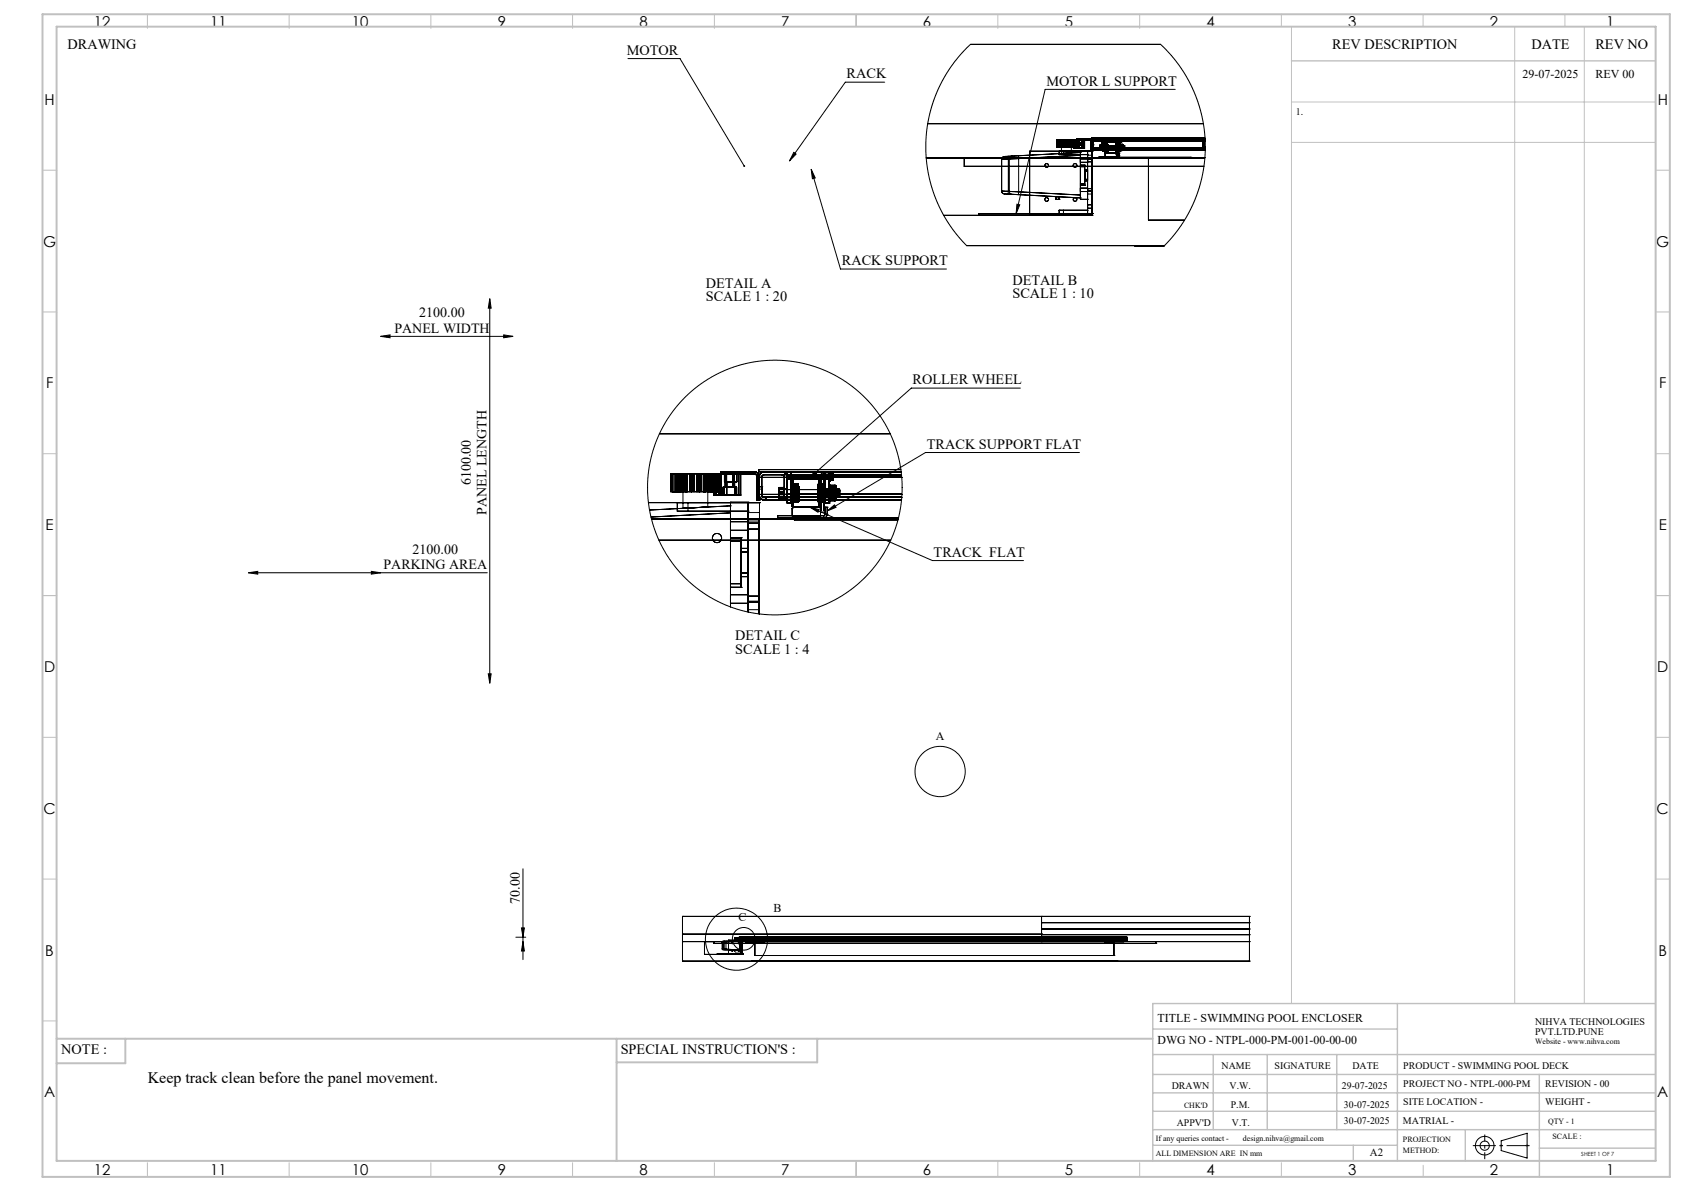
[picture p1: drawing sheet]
<svg xmlns="http://www.w3.org/2000/svg" width="594mm" height="420mm" viewBox="0 0 594 420" stroke-linecap="round" stroke-linejoin="round" font-family="sans-serif">
<defs><g id="words">
<text font-size="5.6" x="52.1" y="381.9">Keep track clean before the panel movement.</text>
<g font-size="5.3">
<text x="33.1" y="9.5">12</text>
<text x="74.1" y="9.5">11</text>
<text x="124.1" y="9.5">10</text>
<text x="175.6" y="9.5">9</text>
<text x="225.6" y="9.5">8</text>
<text x="275.6" y="9.5">7</text>
<text x="325.6" y="9.5">6</text>
<text x="375.6" y="9.5">5</text>
<text x="425.6" y="9.5">4</text>
<text x="475.6" y="9.5">3</text>
<text x="525.6" y="9.5">2</text>
<text x="566.6" y="9.5">1</text>
<text x="15.7" y="37">H</text>
<text x="584.7" y="37">H</text>
<text x="15.2" y="87">G</text>
<text x="584.2" y="87">G</text>
<text x="16.2" y="137">F</text>
<text x="585.2" y="137">F</text>
<text x="16.1" y="187">E</text>
<text x="585.1" y="187">E</text>
<text x="15.5" y="237">D</text>
<text x="584.5" y="237">D</text>
<text x="15.4" y="287">C</text>
<text x="584.4" y="287">C</text>
<text x="16" y="337.1">B</text>
<text x="585" y="337.1">B</text>
<text x="15.5" y="387">A</text>
<text x="584.5" y="387">A</text>
<text x="33.1" y="414.5">12</text>
<text x="74.1" y="414.5">11</text>
<text x="124.1" y="414.5">10</text>
<text x="175.6" y="414.5">9</text>
<text x="225.6" y="414.5">8</text>
<text x="275.6" y="414.5">7</text>
<text x="325.6" y="414.5">6</text>
<text x="375.6" y="414.5">5</text>
<text x="425.6" y="414.5">4</text>
<text x="475.6" y="414.5">3</text>
<text x="525.6" y="414.5">2</text>
<text x="566.6" y="414.5">1</text>
</g>
<g font-size="5">
<text x="23.8" y="17.2">DRAWING</text>
<text x="470" y="17.4">REV DESCRIPTION</text>
<text x="540.2" y="17.4">DATE</text>
<text x="562.8" y="17.4">REV NO</text>
<text x="221.1" y="19.4">MOTOR</text>
<text x="298.6" y="27.7">RACK</text>
<text x="369.2" y="30.3">MOTOR L SUPPORT</text>
<text x="296.9" y="93.6">RACK SUPPORT</text>
<text x="248.9" y="101.4">DETAIL A</text>
<text x="357.1" y="100.6">DETAIL B</text>
<text x="248.9" y="106">SCALE 1 : 20</text>
<text x="357.1" y="105.2">SCALE 1 : 10</text>
<text x="321.9" y="135.6">ROLLER WHEEL</text>
<text x="326.9" y="158.4">TRACK SUPPORT FLAT</text>
<text x="329.3" y="196.4">TRACK FLAT</text>
<text x="259.3" y="225.9">DETAIL C</text>
<text x="259.3" y="230.5">SCALE 1 : 4</text>
<text x="21.6" y="371.8">NOTE :</text>
<text x="218.9" y="371.8">SPECIAL INSTRUCTION'S :</text>
</g>
<g font-size="4.9">
<text x="147.9" y="111.9">2100.00</text>
<text x="139.1" y="117.4">PANEL WIDTH</text>
<text x="166.1" y="171.2" transform="rotate(-90 166.1 171.2)">6100.00</text>
<text x="171.6" y="181.6" transform="rotate(-90 171.6 181.6)">PANEL LENGTH</text>
<text x="145.5" y="195.3">2100.00</text>
<text x="135.3" y="200.8">PARKING AREA</text>
<text x="183.3" y="318.7" transform="rotate(-90 183.3 318.7)">70.00</text>
</g>
<g font-size="4.2">
<text x="537.1" y="27.6">29-07-2025</text>
<text x="562.8" y="27.6">REV 00</text>
<text x="330.1" y="260.8">A</text>
<text x="272.8" y="321.5">B</text>
<text x="260.5" y="324.6">C</text>
<text x="408.3" y="360.3">TITLE - SWIMMING POOL ENCLOSER</text>
<text x="408.3" y="368.2">DWG NO - NTPL-000-PM-001-00-00-00</text>
</g>
<text font-size="3.9" x="483.2" y="407.7">A2</text>
<g font-size="3.5">
<text x="457" y="40.6">1.</text>
<text x="541.5" y="361.3">NIHVA TECHNOLOGIES</text>
<text x="541.5" y="364.9">PVT.LTD.PUNE</text>
<text x="430.9" y="377">NAME</text>
<text x="449.6" y="377">SIGNATURE</text>
<text x="477" y="377">DATE</text>
<text x="495" y="377">PRODUCT - SWIMMING POOL DECK</text>
<text x="495" y="383.3">PROJECT NO - NTPL-000-PM</text>
<text x="545.1" y="383.3">REVISION - 00</text>
<text x="413.3" y="384.1">DRAWN</text>
<text x="433.7" y="384.1">V.W.</text>
<text x="473.3" y="384.1">29-07-2025</text>
<text x="495" y="389.8">SITE LOCATION -</text>
<text x="545.1" y="389.8">WEIGHT -</text>
<text x="434.1" y="390.6">P.M.</text>
<text x="474.1" y="390.6">30-07-2025</text>
<text x="415.1" y="396.9">APPV'D</text>
<text x="434.6" y="396.9">V.T.</text>
<text x="474.1" y="396.5">30-07-2025</text>
<text x="494.8" y="396.5">MATRIAL -</text>
</g>
<g font-size="2.8">
<text x="541.5" y="368.3">Website - www.nihva.com</text>
<text x="417.6" y="390.6">CHK'D</text>
<text x="546.1" y="396.5">QTY - 1</text>
<text x="547.6" y="401.7">SCALE :</text>
<text x="407.7" y="402.2">If any queries contact -</text>
<text x="407.7" y="407.7">ALL DIMENSION ARE IN mm</text>
<text x="438.4" y="402.2">design.nihva@gmail.com</text>
<text x="494.8" y="402.7">PROJECTION</text>
<text x="494.8" y="406.5">METHOD:</text>
</g>
<text font-size="2" x="557.8" y="407.8">SHEET 1 OF 7</text>
</g></defs>
<g fill="none" stroke="#000" stroke-width=".35">
<path d="M221.5 20.7h18.4l22.6 37.8M312.1 29h-13.9l-19.7 27.7M414.5 31.5h-45.8l-10.3 43.8M280 53.7l.8 .6-2.3 2.4zM286.1 59.7l10.4 35.2h37.3M286.1 59.7l1.4 3-.9 .3zM326.7 55.7h98.3M327.2 43.6h97.3M340.1 58.6h84.6M340.1 55.7v2.9M340.1 55.7h.1M340.1 58.6h.1"/>
<path d="M353.3 56.2h.1M353.3 56.2v11.2M354.3 55.2h.3a.59 .59 0 0 1 1 .2l.1 .7M354.3 55.2l-.9 .5-.1 .5M354.3 55.2h.1M355.7 56.1l-2.4 .1M355.7 56.1v11.4M356 56l-2.7 .2M356 56v11.5M359.3 55.9v-1a3.7 3.7 0 0 0-3.2 .8l-.1 .3M359.3 55.9l-3.3 .1M359.3 55.9v11.7"/>
<path d="M363.2 53.3h22M363.2 53.3v22M363.2 53.3h.1M372.7 51.8h.1M372.7 49.3h.1M372.7 49.3h2.9v2.5h-2.9M372.7 49.3v2.5M372.9 49.3l.1 2.5zM373.3 49.3h.2v2.5h-.2zM373.6 53.3v1.2M373.6 54.5h10M373.6 53.3h.1"/>
<path d="M373.6 54.5h.1M373.7 49.3v2.5M373.7 51.8h.1M373.7 49.3h.1M373.8 49.3v2.5M373.9 51.8h.3M373.9 49.3h.3M373.9 49.3v2.5M374.1 49.3v2.5M374.2 49.3v2.5M374.3 49.3v2.5M374.4 54.1l3.5-.1z"/>
<path d="M374.4 51.8h3.5zM374.4 51.8v2.3M374.5 49.3v2.5M374.6 49.3h.4v2.5h-.4zM374.8 49.3v2.5M375 49.3v2.5M375.1 53.3v1.2M375.4 49.3v2.5M375.8 49.3h-.3v2.5h.3M375.8 49.3h.6M375.8 49.3v2.5M375.8 51.8h.6"/>
<path d="M376 49.3v2.5M376.3 49.3v2.5M376.4 49.3h.4v2.5h-.4M376.4 49.3v2.5M376.9 49.3v2.5M377.3 49.3v2.5M377.3 49.3h.3v2.5h-.3zM377.5 49.3v2.5M377.8 49.3l.1 4.7M378 49.3v2.5M378.1 51.8h.3M378.1 49.3h.3"/>
<path d="M378.1 49.3v2.5M378.2 49.3v2.5M378.4 49.3v2.5M378.5 49.3v2.5M378.6 49.3v2.5M378.6 51.8h.1M378.6 49.3h.1M378.8 49.3h.1M378.8 52.3h.1M378.8 49.3v3M378.8 51.8h.2M378.8 49.3h.2"/>
<path d="M378.9 52.3h.1M378.9 49.3v3M379 49.3h.1M379 52.3h.1M379 49.3v3M379.1 52.3h.1M379.1 49.3v3M379.1 49.3h.1M379.4 49.3v2.5M379.4 52.3h.1M379.4 49.3h.1M379.4 49.3v3"/>
<path d="M379.5 49.3h.1M379.5 52.3h.1M379.5 49.3v3M379.6 51.8h.1M379.6 49.3h.1M379.6 52.3h.1M379.6 49.3v3M379.7 52.3h.1M379.7 49.3h.1M379.7 49.3v3M379.8 52.3h.1M379.8 49.3h.1"/>
<path d="M379.8 49h.5M379.8 49.3h.5zM379.8 49v3.3M379.8 49h.1M380 51.2h1.8zM380 52.3h1.8zM380 51.2v1.1M380.1 51.2h1.7zM380.1 52.3h1.7zM380.1 51.2v1.1M380.2 51.2h1.7zM380.2 52.3h1.7z"/>
<path d="M380.2 51.2h1.8zM380.2 52.3h1.8zM380.2 51.2v1.1M380.3 49.3h1.7zM380.3 49.3v1.1M380.3 50.4h1.7zM380.3 49l.1 2.2M380.3 49h4.2M380.4 49h.4zM380.4 49.3h.4zM380.4 49.3h1.1zM380.4 51.2h1.1z"/>
<path d="M380.4 49.3v1.9M380.5 49.3h1.1zM380.5 51.2h1.1zM380.5 49.3v1.9M380.6 52.3h1.1zM380.6 50.4h1.1zM380.6 50.4v1.9M380.8 49v.3M381.1 53.8v1l-25.4 1.3M381.1 56v1.2zM381.1 58.3v.5M381.1 57.2h2.5"/>
<path d="M381.1 56h2.5M381.1 53.3h2.5M381.1 58.3h1.5M381.1 53.3v17M381.1 53.8l-26.8 1.4M381.1 58.8h1.5M381.1 53.8h.1M381.1 58.3h.1M381.1 53.3h.1M381.5 49.3v1.9M381.6 49.3l.1 3M381.7 50.4v1.9"/>
<path d="M381.8 51.2v1.1M381.9 51.2v1.1M382 49.3v1.1M382 51.2v1.1M382.3 49h.5zM382.3 49.3h.5zM382.3 49v3.3M382.5 49.3v3M382.6 58.3v.5M382.6 59.8v.5zM382.6 59.8h1M382.6 49.3v3h-3.8"/>
<path d="M382.6 58.3v7M382.6 58.3h.1M382.8 49v.3M383.6 56.2v.9zM383.6 54.7v1.2zM383.6 59.8v.5zM383.6 56v1.2zM383.6 55.9h1.6M383.6 54.7h1.6M383.6 57.1h1.6M383.6 56.2h1.6M383.6 53.3v22"/>
<path d="M383.6 53.3h.1M383.6 54.5h.1M384.5 49l.6 .6M384.5 49.3l.3 .3M384.5 49.3h-7.8v2.5h2.9M384.5 49v.3M384.5 49h.1M384.5 49.3h.1M384.8 53h.3M384.8 49.6h.3M384.8 49.6v3.4M384.8 53h.1"/>
<path d="M384.8 49.6h.1M385.1 49h40l-.6 .3-.1 .5M385.1 52.2l.3 .7 .5 .1M385.1 52.2l.4 .7M385.1 52.2l.1 .3zM385.1 52.2l.3 .6 .5 .2M385.1 51.5v.7zM385.1 51.1h.4M385.1 49.8h40M385.1 51.4h.4M385.1 48.7v.3M385.1 49.6v3.4"/>
<path d="M385.1 55.7v20.2M385.1 52.2h40M385.1 48.7h40M385.1 49.6h.1M385.1 53h.1M385.1 58.6h.1M385.1 55.7h.1M385.1 49h.1M385.1 48.7h.1M385.1 49.8h.1M385.1 52.2h.1M385.1 51.1h.1"/>
<path d="M385.2 52.5h.5M385.2 54.7v1.2zM385.2 56.2v.9zM385.2 53.3v22.6M385.2 53.3h.1M385.5 52.2l.4 .4M385.5 51.5v.7zM385.5 52.2l.2 .3zM385.5 52.9h.6M385.5 49.8v2.4M385.5 49.8h.1M385.5 52.9h.1"/>
<path d="M385.5 52.2h.1M385.5 51.1h.1M385.9 49.4h39.2l-.3 .4M385.9 49.4l-.4 .4M385.9 49l-.5 .1-.3 .7M385.9 49l-.5 .2-.3 .6M385.9 52.6h39.2M385.9 52.6h.1M385.9 49h.1M385.9 49.4h.1M385.9 53h.1M386.1 52.6v.3"/>
<path d="M386.1 52.6h.1M386.1 52.9h.1M387.7 55.5h32.4M387.7 55.2h6.6M387.7 55.2v.3M387.7 55.5h.1M387.7 55.2h.1M387.9 52.7h.1M387.9 51.3h.1M387.9 51.3l.1 .2M387.9 52.5l.1 .3M387.9 52.7l.1 .1"/>
<path d="M387.9 51.3v.5M387.9 51.8v.7M387.9 52.5v.2M387.9 52.1v.6M387.9 51.5v.6M387.9 51.3v.2M387.9 52.1l.1 .4M387.9 51.5l.1 .2M387.9 52.4l.1 .3M387.9 51.6l.1 .3M387.9 52.2l.1 .4M387.9 51.7l.1 .4"/>
<path d="M387.9 51.3v.4M387.9 51.7v.7M387.9 52.4v.3M387.9 52.2v.5M387.9 51.6v.6M387.9 51.3v.3M387.9 51.3l.1 .1M387.9 51.5l.1 .3M387.9 51.5v.7M387.9 51.8v.6M388 51.7l-.1 .4M388 51.5l-.1 .3"/>
<path d="M388 51.2l-.1 .1M388 51.2l-.1 .3M388 52.5l-.1 .2M388 51.9l-.1 .3M388 51.2l-.1 .4M388 51.3l-.1 .4M388 52.6l-.1 .1M388 52.1l-.1 .3M388 51.4l-.1 .4M388 51.4h1.1M388 51.7h.7M388 51.2h.7"/>
<path d="M388 51.3h.7M388 52.1h.7M388 52.6h.7M388 51.8h.7M388.3 49.4l.4 .4M388.3 49l.6 .3 .2 .5M388.3 49l.6 .2 .2 .6M388.3 49h.1M388.3 53h.1M388.3 49.4h.1M388.3 52.6h.1M388.7 51.5v1z"/>
<path d="M388.7 52.2l-.4 .4M388.7 51.5v.7zM388.7 52.2l-.2 .3zM388.7 49.8v2.9h-.7M388.7 49.8h.1M388.7 52.2h.1M389.1 49.9h.1M389.1 49.4v.5zM389.1 49.8v.2M389.1 52.9v.5M389.1 49.4v.4M389.1 51.5v1z"/>
<path d="M389.1 49.4v.5l.1-.5v.5l.1-.5v.5v-.5l.1 .5v-.5l.1 .5v-.5v.5l.1-.5v.3M389.1 49.7v-.3l.1 .6v-.6l.1 .6v-.6l.1 .6v-.6v.6l.1-.6v.6v-.6l.1 .6v-.2M389.1 49.7v.3M389.1 49.4v.3M389.1 49.7v-.3v.5l.1-.5v.5l.1-.5v.5l.1-.5v.5v-.5l.1 .5v-.5l.1 .3M389.1 49.7l.2-.2v.4v-.4l.1 .4v-.4v.4l.1-.4v.4l.1-.4v.4v-.4l.1 .4v-.4v.4l.1-.4 .1 .4v-.4v.4l.1-.4v.4v-.4l.1 .4M389.1 49.5v.4zM389.1 49.7v.2v-.4l.1 .4 .1-.4v.4v-.4l.1 .4v-.4v.4l.1-.4v.4l.1-.4v.4v-.4l.1 .4v-.4v.4l.1-.4 .1 .4v-.4v.4l.1-.4v.4v-.4l.1 .4M389.1 52.2v.4M389.1 49v.8M389.1 52.2v.8M389.1 52.2l-.3 .7-.5 .1"/>
<path d="M389.1 52.2l-.1 .3zM389.1 51.5v.7zM389.1 52.2l-.3 .6-.5 .2M389.1 52.9h.9M389.1 49.5h.3M389.1 53.4h.5M389.1 49v3.9M389.1 49.7h.1M389.1 53.4h.1M389.1 49h.1M389.1 52.6h.1M389.1 53h.1"/>
<path d="M389.1 52.2h.1M389.1 49.4h.1M389.1 49.9v.1M389.1 49.7l.1-.3v.5l.1-.5v.5v-.5l.1 .5v-.5l.1 .5v-.5v.5l.1-.5v.3M389.1 49.7v-.3l.1 .6 .1-.6v.6v-.6l.1 .6v-.6v.6l.1-.6v.6l.1-.6v.6M389.1 49.7l.1 .2v-.4l.1 .4v-.4v.4l.1-.4v.4l.1-.4v.4v-.4l.1 .4v-.4l.1 .4v-.4v.4l.1-.4v.4l.1-.4v.4l.1-.4v.4v-.4l.1 .2M389.1 49.9l.1 .1M389.2 49.4h.1M389.2 50h.1M389.2 49.4v.1M389.2 49.9h-.1M389.2 49.4l-.1 .1"/>
<path d="M389.2 49.9h.1M389.2 49.9v.1M389.2 49.5h.1M389.3 49.9v.1M389.3 49.9h-.1M389.3 49.4v.1M389.3 49.4l-.1 .1M389.3 49.4h.1M389.3 49.9h.1M389.3 49.9h-.2M389.4 50h.1M389.4 49.4v.1"/>
<path d="M389.4 49.9h.1M389.4 49.9v.1M389.4 49.4h.1M389.4 49.4l.1 .1M389.4 49.9l.1 .1M389.5 49.9h.1M389.5 49.4h.1M389.5 49.9l-.1 .1M389.5 49.4h-.1M389.5 50h.1M389.5 49.4v.1M389.5 49.9v.1"/>
<path d="M389.5 49.5h.1M389.6 50h.1M389.6 49.9h-.1M389.6 49.4l-.1 .1M389.6 49.7h.1M389.6 49.7l-.1-.3v.6v-.6l-.1 .6v-.6l-.1 .6v-.6v.6l-.1-.6v.6l-.1-.6v.6M389.6 49.7l-.1-.3v.6v-.6l-.1 .6v-.6v.6l-.1-.6v.6l-.1-.6v.6l-.1-.6v.6v-.2M389.6 49.4v.1M389.6 51.5v1zM389.6 51.1v1.8zM389.6 52.9v.5M389.6 49.4v.5l-.1-.5v.5l-.1-.5v.5v-.5l-.1 .5v-.5v.5l-.1-.5-.1 .5v-.5v.3"/>
<path d="M389.6 49.4v.3M389.6 49.4v.5zM389.6 49.7v.3M389.6 49.4v.4M389.6 49.8v.2M389.6 49v3.9M389.6 53.4h.1M389.6 49h.1M389.6 49.9h.1M389.7 49.4v.1M389.7 49.5h.1M389.7 49.9h.1"/>
<path d="M389.7 49.4l.1 .1M389.8 51.5h.1M389.8 52.8h.1M389.8 51.8h.1M389.8 52.7h.1M389.8 52.2h.1M389.8 53h.1M389.8 53.1h.1M389.8 51h.1M389.8 49.5h.1M389.8 49.9h.1M389.8 51.5v1"/>
<path d="M389.8 51.2v1.6M389.8 52.1v.1M389.8 53v.1M389.8 51.9h.1M389.8 51.8v.1M389.8 52.6h.1M389.8 52.5h.1M389.8 52.5v.1M389.8 52.9h.1M389.8 52.4h.1M389.8 52.3h.1M389.8 52.4v.1"/>
<path d="M389.8 52.1h.1M389.8 52h.1M389.8 51.9v.1M389.8 52v.1M389.8 52.9v.1M389.8 50.7v2.5M389.8 53.2l.1 .1M389.8 51v2M389.8 51.1v1.8zM389.8 51.5v1zM389.8 50.1v3.8zM389.8 50.7v2.6z"/>
<path d="M389.8 50.7h.8M389.8 53.9l3.8 .1M389.8 51.8v.4M389.8 52.3v.8M389.8 54.2v1M389.8 54.2h.1M389.8 55.2h.1M389.8 51.1h.1M389.9 51h.1M389.8 51.2h.1M389.8 49.4l.1 .1M389.8 49.4v.1"/>
<path d="M389.8 49.4h.1M389.8 51.4h.1M389.8 51.3h.1M389.8 51.3v.1M389.8 51.6h.1M389.8 51.7h.1M389.8 52.7v.1M389.9 52.9h.1M389.8 51.1l.1 .1M389.8 51.1v1.7M389.8 51.1v1.8M389.8 52.8h.2"/>
<path d="M389.8 51.2h.8M389.8 51.2v.2M389.8 51.5v.1M389.8 52.2v.3M389.8 52.7v.2M389.9 52.5h-.1M389.9 50.7h-.1M389.9 53.3h.7M389.9 49.9h.1M389.9 51v1.9M389.9 51.2v1.6M389.9 51.5v1"/>
<path d="M389.9 50.7v2.6M389.9 49.5h.1M389.9 49.4h.1M389.9 50v4zM389.9 52l.2 .3 .4-.3M389.9 52l.3-.3 .3 .3M389.9 51.7l.2-.3 .4 .3M389.9 51.7l.2 .2 .4-.2M389.9 52.9l.2 .2 .4-.2M389.9 52.9l.2-.3 .4 .3M389.9 51.4h.1M389.9 52.3h.1"/>
<path d="M389.9 51.3h.1M389.9 52.5v.1M389.9 51.7l.2 .2M389.9 52.8v.1M389.9 52.8h.1M389.9 52.7v.1M389.9 52.3l.2-.3 .4 .3M389.9 51.1v.1M389.9 51.4v.1M389.9 51v.1M389.9 52.7l.1 .1M389.9 51.2h.1"/>
<path d="M389.9 52.8l.2-.3 .4 .3M389.9 52.8l.2 .2 .4-.2M389.9 51.1l.2 .3 .4-.3M389.9 51.1l.2-.3 .4 .3M389.9 51.4l.2 .3 .4-.3M389.9 51.4l.2-.3 .4 .3M389.9 52.6l.3 .3 .3-.3M389.9 52.6l.2-.3 .4 .3M389.9 52.8l.2-.2 .4 .2M389.9 51.2l.2 .1 .4-.1M389.9 52.3l.2 .2 .4-.2M389.9 51.2l.2-.3 .4 .3"/>
<path d="M389.9 51.2l.2 .3 .4-.3M389.9 53l.3 .2 .3-.2M389.9 51l.2-.2 .4 .2M389.9 49.4v.1M389.9 52h.6M389.9 51.7h.6M389.9 52.9l.3-.3 .3 .3M389.9 52h.1M389.9 51.6h.1M389.9 52.6l.2 .2 .4-.2M389.9 52.6h.1M389.9 51.4l.2 .2 .4-.2"/>
<path d="M389.9 51h.6M389.9 51.2l.2 .2M389.9 51.1h.6M389.9 51.6l.3-.2 .3 .2M389.9 51.2h.6M389.9 52.8h.6M389.9 52.3l.2 .2M389.9 52.7l.2 .1M389.9 52.9h.6M389.9 51.1l.2 .2 .4-.2M389.9 51.4l.2-.2 .4 .2M389.9 51.6l.2-.2 .4 .2"/>
<path d="M389.9 52l.2-.3 .4 .3M389.9 51.6l.2 .3 .4-.3M389.9 52.6l.2-.2 .4 .2M389.9 52.8l.3-.2 .3 .2M389.9 52.8h.4M389.9 51.7h.1M389.9 51.6l.2 .3 .4-.2M389.9 51.2h.4M389.9 51.4l.3-.2 .3 .2M389.9 51.5l.4 .2M389.9 52l.4 .2M389.9 52.5l.4 .2"/>
<path d="M389.9 52.6l.3-.2 .3 .2M389.9 51.2l.3 .2M389.9 52.3h.6M389.9 51.2l.2-.2 .4 .2M389.9 51v2M389.9 53l.2 .1 .4-.1M389.9 51v.2M389.9 51.6v.1M390 51.2h.5M390 52.6v.1M390 52.7h.5M390 49.9h.1"/>
<path d="M390 49.4v.1M390 54l-.2 .2M390 54h.1M390 51.3h.1M390 49.5h.1M390.1 49.9h.1M390.1 49.9h-.1M390.1 49.4v.6zM390.1 49.7v.2l-.1-.4v.4l-.1-.4v.4v-.4l-.1 .4v-.4l-.1 .4v-.4l-.1 .4v-.4v.4l-.1-.4v.4l-.1-.4v.4v-.4l-.1 .4v-.4v.4l-.1-.4-.1 .2M390.1 49.7v.2M390.1 49.6v.3M390.1 49.5l-.1 .4v-.5v.5l-.1-.5v.5l-.1-.5v.5l-.1-.5v.5v-.5l-.1 .5v-.5v.5l-.1-.5v.5l-.1-.5v.5v-.5l-.1 .5v-.5l-.2 .4"/>
<path d="M390.1 49.6l-.1 .3v-.5v.5l-.1-.5v.5l-.1-.5v.5l-.1-.5v.5v-.5l-.1 .5v-.5l-.1 .5v-.5v.5l-.1-.5v.5l-.1-.5v.5v-.5l-.1 .5v-.5l-.1 .4M390.1 49.5v.2M390.1 49.5v.1M390.1 49.4l-.1 .5v-.5v.5l-.1-.5v.5l-.1-.5v.5l-.1-.5v.5v-.5l-.1 .5v-.5v.5l-.1-.5v.5l-.1-.5v.5v-.5l-.1 .5v-.5l-.1 .5v-.5l-.1 .5v-.2M390.1 49.5l-.1 .4v-.5v.5l-.1-.5v.5l-.1-.5v.5l-.1-.5v.5v-.5l-.1 .5v-.5l-.1 .5v-.5v.5l-.1-.5v.5v-.5l-.1 .5v-.5l-.1 .5v-.5l-.1 .5v-.2M390.1 49.4v.3M390.1 49.5v.4M390.1 52.5h.1M390.1 52.5h.2M390.1 52.3h.1M390.1 51.3h.1M390.1 51.4h.1"/>
<path d="M390.1 52.3l.4 .2M390.1 51.3l.4 .2M390.1 52.3l-.2 .2M390.1 51.3l-.2 .2M390.1 51.1l.4 .1M390.1 51.1l-.2 .1M390.1 52.7l.4 .1M390.1 52.7l-.2 .1M390.1 52.3l.4 .1-.2 .3M390.1 52.3l-.2 .3 .4 .1M390.1 51.7l-.2 .4 .4 .1M390.1 51.7l.4 .3"/>
<path d="M390.1 51.7l.4 .1-.2 .4M390.1 51.3l.4 .1-.2 .3M390.1 51.7l-.2 .3M390.1 52.7h.1M390.1 51.3l-.2 .2 .4 .2M390.1 51.1l-.2 .1h.4M390.1 51.1l.4 .1h-.2M390.1 51.9h.1M390.1 52.8h.1M390.1 51.1h.1M390.1 51.7h.1M390.1 55.8h30"/>
<path d="M390.1 55.5v.3M390.1 55.7h.1M390.1 55.8h.1M390.1 55.5h.1M390.2 52.6l-.3 .2M390.2 52.6l.3 .2M390.2 51.4v1.2M390.3 51.5h.1M390.3 51.5h-.2M390.3 52.2h.1M390.3 52.5h.1M390.3 51.2h.1"/>
<path d="M390.3 52.8h.1M390.3 52.5l-.4 .2 .2 .1M390.3 52.5l.2 .2-.4 .1M390.3 52l.2 .3-.4 .2M390.3 52l-.4 .2 .2 .3M390.3 51.5l-.4 .1 .2 .3M390.3 51.5l.2 .2-.4 .2M390.3 52.8h.2M390.3 52l-.4 .3M390.3 51.2l.2 .1-.4 .1M390.3 52l.2 .3M390.3 51.2h-.4l.2 .2"/>
<path d="M390.3 52.5l-.4 .2M390.3 51.5l-.4 .2M390.3 51.5l.2 .2M390.3 52.5l.2 .2M390.3 51.2h-.4M390.3 51.2h.2M390.3 52h.1M390.3 51.7h.1M390.3 52.7h.1M390.3 51.3h.2M390.4 52.9h.2M390.5 51.1v.1"/>
<path d="M390.5 52.5v.1M390.5 52.9h.1M390.5 51.2h.1M390.5 52.6l-.1 .1M390.5 51.2v1.6M390.5 51.2l-.3 .2M390.5 51v2M390.5 52.8h.1M390.5 51h.1M390.5 51.2v.1M390.5 51.7l-.2 .2M390.5 52.8v.1"/>
<path d="M390.5 52.7v.1M390.5 51.4v.1M390.5 51.6v.1M390.5 52.6h.1M390.5 51.2l-.4 .2M390.5 52.3h.1M390.5 51.7h.1M390.5 51.7l-.4 .2M390.5 52.7l-.4 .1M390.5 52.3l-.4 .2M390.5 52h.1M390.5 52.8h-.2"/>
<path d="M390.5 51.2h-.2M390.5 51.4h.1M390.5 51.5l-.2 .2M390.5 52.5l-.2 .2M390.5 52l-.2 .2M390.5 51v.2M390.6 51v.1M390.6 52.8v.1M390.6 52.9h.1M390.6 51.2h.1M390.6 52.5h.1M390.6 53.3h.1"/>
<path d="M390.6 53h.1M390.6 51.1h.1M390.6 51v1.9M390.6 51.2v1.6M390.6 51.5v1M390.6 50.7v2.6M390.6 51v2M390.6 51h.1M390.6 51l-1 .1M390.6 51.5h.1M390.6 52.8h.1M390.6 50.7h.1"/>
<path d="M390.6 51.6h.1M390.6 51.3h.1M390.6 51.8h.1M390.6 52h.1M390.6 52.2h.1M390.6 52.7h.1M390.6 52.3h.1M390.6 52.3v.1M390.6 52.4h.1M390.6 51.1v1.7M390.6 51.1v1.8M390.6 53.1h.1"/>
<path d="M390.6 52.9v.1M390.6 52.4v.1M390.6 52.2v.1M390.6 52.7v.1M390.6 53v.1M390.6 53.2v.1M390.6 50.7v2.5M390.6 50.7v2.6zM390.6 51.5v1zM390.6 51.1v.4M390.6 52.1v1M393.5 51.5h.1"/>
<path d="M393.5 52.8h.1M393.5 51.1h.1M393.5 50.9h.1M393.5 51h.1M393.5 51.6h.1M393.5 51.7h.1M393.5 51.8h.1M393.5 51.9h.1M393.5 51h.8M393.5 52.3h.1M393.5 52.5h.1M393.5 51.7v.8v-.2"/>
<path d="M393.5 51.7v-.2v.8M393.5 51.5v1.3v-.3M393.5 51.5v-.3v1.3M393.5 50.9v.1M393.5 51.2h.1M393.5 51v.1M393.5 50.8h.1M393.5 51.1v.1M393.5 51.3h.1M393.5 51.4h.1M393.5 51.6v.1M393.5 51.2v-.5v2.1"/>
<path d="M393.5 51.2v2.1v-.5M393.5 51.3v.1M393.5 51.3v1.7v-.4M393.5 51.3v-.3v1.6M393.5 50.7v2.6zM393.5 51.5v1zM393.5 50.8v.9M393.5 51.8v.1M393.6 51h.1M393.5 52.9h.1M393.5 50.7h.8M393.5 53.3h.8"/>
<path d="M393.5 53h.1M393.5 52.8v.1M393.5 52.7h.1M393.5 52.6h.1M393.5 52.4h.1M393.5 52.1h.1M393.6 51.4h.1M393.6 52.6h.1M393.5 51.5v-.4v1.4M393.5 51.5v1.4v-.4M393.5 51.4v1.5v-.4M393.5 51.4v-.3v1.4"/>
<path d="M393.5 51.4v1.6v-.4M393.5 51.4v-.4v1.6M393.5 52.8h.8M393.5 51.2h.8M393.5 51.1v.3M393.5 51.5v.1M393.5 52.7v.2M393.5 52.3h.8M393.5 51.7h.8M393.6 51.4v1.5v-.3M393.6 51.5v1.3v-.3M393.6 51.4v-.4v1.6"/>
<path d="M393.6 51.5v-.4v1.4M393.6 52.9h.1M393.6 54l.2 .2M393.6 50v4zM393.6 54h.1M393.6 51.2l.2-.3 .4 .3M393.6 51.2l.2 .3 .4-.3M393.6 52.9l.2 .2 .4-.2M393.6 52.9l.2-.3 .4 .3M393.6 51.4l.2 .3 .4-.3M393.6 51.4l.3-.3 .3 .3M393.6 52.3h.1"/>
<path d="M393.6 52.8h.1M393.6 51.2h.1M393.6 52.7l.1 .1M393.6 52.7h.1M393.6 51.6l.1 .3M393.6 52.8v.1M393.6 52.5v.1M393.6 52l.2-.3 .4 .3M393.6 51.4v.1M393.6 52.7v.1M393.6 52.3l.2-.3 .4 .3M393.6 51.1v.1"/>
<path d="M393.6 51v.1M393.6 52l.2 .3 .4-.3M393.6 52.3l.2 .2 .4-.2M393.6 51.6l.3-.3 .3 .3M393.6 51.6l.2 .3 .4-.3M393.6 51.1l.2 .3 .4-.3M393.6 51.1l.2-.3 .4 .3M393.6 52.8l.2-.2 .4 .2M393.6 51.2l.2 .1 .4-.1M393.6 52.6l.2 .3 .4-.3M393.6 52.6l.2-.3 .4 .3M393.6 52.8l.2-.3 .4 .3"/>
<path d="M393.6 52.8l.2 .2 .4-.2M393.6 53l.3 .2 .3-.2M393.6 51.2l.3-.3 .3 .3M393.6 52.9l.3-.3 .3 .3M393.6 51.4h.6M393.6 51.4l.2 .2 .4-.2M393.6 51.6h.1M393.6 52h.1M393.6 51.1h.6M393.6 52.7l.2 .1M393.6 51.6l.2-.2 .4 .2M393.6 52.3l.3-.3 .3 .3"/>
<path d="M393.6 51.2l.2 .2M393.6 51.7l.2 .2M393.6 52.9h.6M393.6 51.2h.6M393.6 52.6l.1 .2 .5-.2M393.6 52.2l.2 .3M393.6 52.6l.2 .2 .4-.2M393.6 52.8h.6M393.6 52.6l.3 .2 .3-.2M393.6 52.6l.2-.2 .4 .2M393.6 51.1l.2 .2 .4-.2M393.6 51h.6"/>
<path d="M393.6 51.4l.2-.2 .4 .2M393.6 52.5l.4 .2M393.6 52l.4 .3M393.6 51.5l.4 .2M393.6 52.8h.4M393.6 52.3l.3 .2 .3-.2M393.6 52.2v.1M393.6 51.6l.3 .3 .3-.3M393.6 51.6v.1M393.6 51.2h.4M393.6 52h.6M393.6 52.3h.6"/>
<path d="M393.6 51.6h.6M393.6 51.5l.3 .1M393.6 51.5v-.3v1.3M393.6 51.4v1.6v-.4M393.6 52.6h.6M393.6 51v.2M393.7 51.2h.5M393.7 52.6v.1M393.7 51.3v.1M393.8 54.5l.1 .1M393.8 49.8l-.2 .2M393.8 51.1h.1"/>
<path d="M393.8 51.9h.1M393.8 52.8h.1M393.8 52.3h.1M393.8 51.1l.4 .1M393.8 51.1l-.2 .1M393.8 52.8h.4M393.8 52.8h-.2M393.8 51.8l.4 .2M393.8 51.3l.4 .2M393.8 51.8l-.2 .2M393.8 51.8l-.2 .3 .4 .2M393.8 51.3l-.2 .2"/>
<path d="M393.8 52.3l.4 .2M393.8 52.3l-.2 .2M393.8 51.8l.4 .1-.2 .4M393.8 51.1l.4 .1h-.2M393.8 52.3l.4 .2-.2 .2M393.8 51.1l-.2 .1h.4M393.8 52.3l-.2 .3 .4 .1M393.8 52.8h-.2h.4M393.8 52.8h.4h-.2M393.8 51.3h.1M393.8 51.8h.1M393.8 52.5h.1"/>
<path d="M393.8 51.4h.1M393.8 49.8v4.4zM393.8 49.4v5.1zM393.8 49.4v5.2zM393.8 54.2v1M393.8 54.2h.1M393.8 55.2h.1M393.9 49.3l-.1 .1M393.9 49.3h.1M393.9 54.6h.1M393.9 49.3v5.3zM393.9 52.4l-.3 .1"/>
<path d="M393.9 51.6v-.3v1.1M393.9 52.4l.3 .1M393.9 51.6v1v-.2M393.9 49.3h.4M393.9 54.6h.4M394 51.5h-.3M394 51.5h.1M394 51.2h.1M394 52.3h.1M394 52h.1M394 52.8h.1M394 51.7h.1"/>
<path d="M394 51.2h-.4l.2 .2M394 51.2l.2 .1-.4 .1M394 51.5l.2 .3-.4 .1M394 52.5l.2 .3h-.4M394 51.5l-.4 .1 .2 .3M394 52l-.4 .2 .2 .3M394 52.5l-.3 .1 .1 .2M394 52l.2 .3-.4 .2M394 52.8h.2M394 52.5l-.4 .2M394 52l-.4 .2M394 52.5l.2 .2"/>
<path d="M394 51.2h-.4M394 52l.2 .2M394 52.7h.1M394 51.2h.2M394 52.5h.1M394 51.5l-.4 .2M394 51.5l.2 .2M394.1 51.3v.1M394.1 51l.4 .1M394.2 52.9h.1M394.2 52.8h.1M394.2 51.2h.1"/>
<path d="M394.2 52.5v.1M394.2 52.7v.1M394.2 52.6l-.1 .1M394.2 51.1h.1M394.2 52.2v.1M394.2 52.2l-.4 .3M394.2 51.2l-.4 .2M394.2 52.7l-.4 .1M394.2 51.7l-.4 .2M394.2 52h.1M394.2 52.5l-.2 .2M394.2 51.5l-.2 .2"/>
<path d="M394.2 52l-.2 .3M394.2 51.2h-.2M394.2 51.5l-.3 .1M394.2 51.5v-.3v1.3M394.2 51.5v1.3v-.3M394.2 51.4v-.4v1.6M394.2 51.4v1.6v-.4M394.2 51.4h.1M394.2 51.6l-.1 .3M394.2 51.4v.1M394.2 51.1v.1M394.2 52.6h.1"/>
<path d="M394.2 51.6h.1M394.2 51.6v.1M394.2 51l-.6 .1M394.2 52.3h.1M394.2 51h.1M394.2 51v.2M394.2 52.8v.1M394.3 52.8v.1M394.3 52.9h.1M394.3 51.2h.1M394.3 52.5h.1M394.3 50.7h.1"/>
<path d="M394.3 53.3h.1M394.3 53h.1M394.3 51.9v.1M394.3 51.4h.1M394.3 52.4h.1M394.3 52.2h.1M394.3 52h.1M394.3 51.8h.1M394.3 51.6h.1M394.3 51.3h.1M394.3 51.1h.1M394.3 51.5h.1"/>
<path d="M394.3 51.7h.1M394.3 52.3h.1M394.3 52.7h.1M394.3 52.5v.1M394.3 51.4v1.5v-.3M394.3 51.4v-.4v1.6M394.3 51.5v-.4v1.4M394.3 51.5v1.3v-.3M394.3 51.5v1.4v-.4M394.3 51.4v-.3v1.4M394.3 51.4v1.5v-.4M394.3 51.7v.8v-.2"/>
<path d="M394.3 51.7v-.2v.8M394.3 51.2v-.5v2.1M394.3 51.4v1.6v-.4M394.3 51.2v2.1v-.5M394.3 52.6h.1M394.3 55.2v.3M394.3 55.5h.1M394.3 55.2h.1M394.3 52.8h.1M394.3 51h.1M394.3 51.5v-.3v1.3M394.3 52.1h.1"/>
<path d="M394.3 50.9v.1M394.3 52.7v.1M394.3 52.3v.1M394.3 51.6v.1M394.3 51.5v.1M394.3 51.3v.1M394.3 51v.1M394.3 50.9h.1M394.3 51.3v1.7v-.4M394.3 51.3v-.3v1.6M394.3 51.5v1zM394.3 51.1v1.8z"/>
<path d="M394.3 50.7v2.6zM394.3 49.3v5.3zM394.3 50.9v.9M394.3 51.9v.5M394.3 52.5v.4M394.4 51.7v-.2l.1 1v-1l.1 1v-1l.1 1v-1l.1 1v-1l.1 1v-1l.1 1v-1l.1 1v-1l.1 1v-1l.1 1v-1l.1 1v-1l.1 1v-1l.1 1v-1l.1 1v-1l.1 1v-1l.1 1v-1l.1 1v-1l.1 1v-1l.1 1v-1l.1 1v-1l.1 1v-.8M394.4 51.6l.1-.2v1.1l.1-1.1v1.1l.1-1.1v1.1l.1-1.1v1.1l.1-1.1v1.1l.1-1.1v1.1l.1-1.1v1.1l.1-1.1v1.1l.1-1.1v1.1l.1-1.1v1.1l.1-1.1v1.1l.1-1.1v1.1l.1-1.1v1.1l.1-1.1v1.1l.1-1.1v1.1l.1-1.1v1.1l.1-1.1v1.1l.1-1.1v1.1l.1-1.1v1.1l.1-1.1v1.1l.1-.9M394.4 51.6l.1 .9 .1-1 .1 1v-1l.1 1v-1l.1 1v-1l.1 1v-1v1l.1-1v1l.1-1 .1 1v-1l.1 1v-1l.1 1v-1l.1 1v-1v1l.1-1v1l.1-1 .1 1v-1l.1 1v-1l.1 1v-1l.1 1v-1v1l.1-1v1l.1-1 .1 .9v-.8M394.4 51.6l.1 .9v-1l.1 1v-1l.1 1v-1l.1 1v-1l.1 1v-1l.1 1v-1l.1 1v-1l.1 1v-1l.1 1v-1l.1 1v-1l.1 1v-1l.1 1v-1l.1 1v-1l.1 1v-1l.1 1v-1l.1 1v-1l.1 1v-1l.1 1v-1l.1 1v-1l.1 1 .1-.9M394.4 52.4l.1-.9v1l.1-1v1l.1-1v1l.1-1v1l.1-1v1l.1-1v1l.1-1v1l.1-1v1l.1-1v1l.1-1v1l.1-1v1l.1-1v1l.1-1v1l.1-1v1l.1-1v1l.1-1v1l.1-1v1l.1-1v1l.1-1v.9l.1-.9v.9M394.4 52.5l.1-1.1v1.1l.1-1.1 .1 1.1v-1.1l.1 1.1v-1.1l.1 1.1v-1.1v1.1l.1-1.1v1.1l.1-1.1v1.1l.1-1.1 .1 1.1v-1.1l.1 1.1v-1.1l.1 1.1v-1.1v1.1l.1-1.1v1.1l.1-1.1v1.1l.1-1.1 .1 1.1v-1.1l.1 1.1v-1.1l.1 1.1v-1.1v1.1l.2-1.1v1.1l.1-1.1 .1 1.1M394.4 55l-.1 .2"/>
<path d="M394.4 54h.4M394.4 51.7h.1M394.4 51.6v.1M394.4 52.4v.1M394.4 54v1M394.4 55h.4M394.4 55h.1M394.4 54h.1M394.5 51.4v.1M394.5 51.4h.1M394.5 52.5h.1M394.5 51.6v-.2v1.1l.1-1.1v1.1l.1-1.1v1.1l.1-1.1v1.1l.1-1.1v1.1l.1-1.1v1.1l.1-1.1v1.1l.1-1.1v1.1l.1-1.1v1.1l.1-1.1v1.1l.1-1.1v1.1l.1-1.1v1.1l.1-1.1v1.1l.1-1.1v1.1l.1-1.1v1.1l.1-1.1v1.1l.1-1.1v1.1l.1-1.1v1.1l.1-1.1v1.1l.1-1.1v1.1l.1-.9"/>
<path d="M394.5 51.6v.9l.1-1.1v1.1l.1-1.1v1.1l.1-1.1v1.1l.1-1.1v1.1l.1-1.1v1.1l.1-1.1v1.1l.1-1.1v1.1l.1-1.1v1.1l.1-1.1v1.1l.1-1.1v1.1l.1-1.1v1.1l.1-1.1v1.1l.1-1.1v1.1l.1-1.1v1.1l.1-1v1l.1-1.1v1.1l.1-1.1v1.1l.1-1.1v1.1l.2-.9M394.5 51.6v.1M394.5 51.1v1.8zM394.5 51.5v1zM394.5 49.3v.7zM394.5 52.9v.5M394.5 51.7v-.2v1l.1-1 .1 1v-1l.1 1v-1l.1 1v-1l.1 1v-1l.1 1v-1v1l.1-1 .1 1v-1l.1 1v-1l.1 1v-1l.1 1v-1l.1 1v-1v1l.1-1 .1 1v-1l.1 1v-1l.1 1v-1l.1 1v-1l.1 1v-1v1l.1-1 .1 1v-.8M394.5 52.4v-.9l.1 1 .1-1v1v-1l.1 1v-1l.1 1v-1l.1 1v-1l.1 1v-1l.1 1 .1-1v1v-1l.1 1v-1l.1 1v-1l.1 .9v-.9l.1 1v-1l.1 1 .1-1v1v-1l.1 1v-1l.1 1v-1l.1 1v-1l.1 1 .2-1v.9M394.5 49.3h.5M394.5 53.4h.5M394.5 49v3.9M394.5 52.4v.1"/>
<path d="M394.5 49h.1M394.5 53.4h.1M394.6 51.4v.1M394.6 51.4l-.1 .1M394.6 51.4h.1M394.6 52.5h.1M394.7 51.4h.1M394.7 51.5h.1M394.7 51.4v.1M394.7 52.5h.1M394.7 51.4l.1 .1M394.8 52.5h-.1"/>
<path d="M394.8 51.4l-.1 .1M394.8 55l-.5 .5M394.8 51.4h.1M394.8 54v1M394.8 55h.1M394.8 54h.1M394.8 51.4v.1M394.8 52.5h.1M394.8 51.5h.1M394.9 52.5h-.1M394.9 51.4l-.1 .1M394.9 51.4h.1"/>
<path d="M394.9 52.5h.1M394.9 51.4v.1M395 51.4v.1M395 52.5h-.1M395 51.4h.1M395 52.5h.1M395 51.5h.1M395 51h.1M395 51.5v1zM395 49.3v.7zM395 52.9v.5M395 49.4v.6z"/>
<path d="M395 49.1v1.2zM395 51.3v1M395 51.7v.8M395 53l.1 .1M395 51l.1 .1M395 51.6l.1 .6M395 51.6v1M395 51.6v.1M395 51.6v.9M395 52.6v.4M395 52.3l.1 .6M395 51v.6"/>
<path d="M395 51.6v.9l.1-1v1l.1-1 .1 1v-1l.1 1v-1l.1 1v-1l.1 1v-1v1l.1-1v1l.1-1 .1 1 .1-.9M395 51.3l.1 .5M395 52.6l.1 .5M395 52.5v-1.1l.1 1.1v-1.1l.1 1.1 .1-1.1v1.1v-1.1l.1 1.1v-1.1l.1 1.1v-1.1l.1 1.1v-1.1l.1 1.1v-1.1l.1 1.1 .1-1.1 .1 1.1M395 51.7v.8l.1-1v1l.1-1v1l.1-1v1l.1-1v1l.1-1v1l.1-1v1l.1-1v1l.1-1v1l.1-1v1l.1-1v.2M395 52.3v.7M395 51v.3M395 52.5v-1.1l.1 1.1v-1.1l.1 1.1 .1-1.1v1.1l.1-1.1v1.1l.1-1.1v1.1l.1-1.1v1.1v-1.1l.1 1.1 .2-1.1v1.1l.1-1.1v1.1M395 51.2v1M395 51.8l.1 .5M395 52.9l.1 .2M395 52.7v.2"/>
<path d="M395 52.2l.1 .6M395 52.2v.7M395 51.8v.9M395 51.2l.1 .4M395 52.7l.1 .4M395 51l.1 .2M395 51.7v-.2l.1 1v-1v1l.1-1 .1 1v-1l.1 1v-1l.1 1v-1l.1 1v-1l.1 1v-1v1l.1-1 .1 1v-1l.1 1v-.8M395 52.5v-1.1l.1 1.1v-1.1l.1 1.1 .1-1.1v1.1l.1-1.1v1.1v-1.1l.1 1.1v-1.1l.1 1.1v-1.1l.1 1.1v-1.1l.1 1.1 .2-1.1v1.1M395 51.6v.9l.1-1v1l.1-1 .1 1v-1v1l.1-1v1l.1-1v1l.1-1v1l.1-1v1l.1-1 .1 1 .1-.9M395 51v.8M395 52.5v-1.1l.1 1.1v-1.1l.1 1.1 .1-1.1v1.1l.1-1.1v1.1l.1-1.1v1.1l.1-1.1v1.1v-1.1l.1 1.1v-1.1l.1 1.1 .2-1.1v1.1M395 51v.2"/>
<path d="M395 51v.4M395 51.5v.2zM395 51.7v.4M395 52.1v.3M395 51.7v.7M395 52.4l.1 .5M395 51.4l.1 .4M395 51.6l.1 .5M395 52.4v-.9l.1 1v-1l.1 1 .1-1v1v-1l.1 1v-1l.1 1v-1l.1 1v-1l.1 1v-1l.1 1 .1-1 .1 .9M395 52.4v.6M395 52.1v.4l.1-1.1v1.1l.1-1.1v1.1l.1-1.1v1.1l.1-1.1v1.1l.1-1.1v1.1l.1-1.1v1.1l.1-1.1v1.1l.1-1.1v1.1l.1-1.1v1.1l.1-1.1v.7M395 51.4v1"/>
<path d="M395 51.7v.8l.1-1.1v1.1l.1-1.1v1.1l.1-1.1v1.1l.1-1.1v1.1l.1-1v1l.1-1.1v1.1l.1-1.1v1.1l.1-1.1v1.1l.1-1.1v1.1l.1-1.1v.3M395 49v4M395 52.9h-.8M395 49.1h.1M395 50.3h.1M395 53h.1M395 53.4h.1M395 49h.1M395 50.9v.1M395.1 52.5h.1M395.1 51.4v.1M395.1 52.5h-.1"/>
<path d="M395.1 51.4l-.1 .1M395.1 51.4h.1M395.1 49.4v.6zM395.1 49.2v1zM395.1 49.1v1.2zM395.1 52.2l-.1 .4M395.1 51.1l-.1 .5M395.1 51.8l-.1 .5M395.1 50.9l-.1 .4M395.1 50.9l-.1 .1M395.1 52.9l-.1 .1M395.1 52.3l-.1 .4"/>
<path d="M395.1 52.8l-.1 .1M395.1 51.6l-.1 .6M395.1 50.9l-.1 .3M395.1 51.2l-.1 .6M395.1 50.9l-.1 .5M395.1 51.8l-.1 .6M395.1 52.1l-.1 .5M395.1 51.1h.8M395.1 52.9h.8M395.1 50l-5.3 .1M395.1 49.2h.5M395.1 50.2h.5"/>
<path d="M395.1 51.8h.8M395.1 52.3h.8M395.1 52.8h.8M395.1 51.2h.8M395.1 51.6h.8M395.1 52.1h.8M395.1 50.9h.8M395.1 53.1h.8M395.2 51.4v.1M395.2 51.4l-.1 .1M395.2 52.5h.1M395.2 51.4h.1"/>
<path d="M395.3 52.5h-.1M395.3 51.4v.1M395.3 51.4h.1M395.3 51.5h.1M395.3 52.5h.1M395.3 49.4v.6h.3v-.6M395.3 49.9h.3M395.3 49.4h.3M395.3 49.6h.3M395.3 49.7h.3M395.4 52.5h-.1M395.4 52.5h.1"/>
<path d="M395.4 51.4v.1M395.4 51.4h.1M395.4 51.4h.2M395.4 51.5h.1M395.5 52.5h-.1M395.5 51.4l-.1 .1M395.5 51.4h.1M395.5 51.4v.1M395.5 52.5h.1M395.5 51.5h.1M395.6 51.4v.1M395.6 52.5h-.1"/>
<path d="M395.6 51.4l-.1 .1M395.6 52.5h.1M395.6 51.4h.1M395.6 51.5h.1M395.6 49.2v1zM395.7 52.5h.1M395.7 51.4v.1M395.7 52.5h-.1M395.7 51.4h.1M395.8 51.4v.1M395.8 51.4l-.1 .1M395.8 52.5h.1"/>
<path d="M395.8 51.4h.1M395.9 52.5h-.1M395.9 51.4v.1M395.9 51.4h.1M395.9 51.5h.1M395.9 52.5h.1M395.9 51.1l.1 .5M395.9 52.2l.1 .4M395.9 51.8l.1 .5M395.9 50.9l.1 .1M395.9 50.9l.1 .4M395.9 52.9l.1 .1"/>
<path d="M395.9 51.2l.1 .6M395.9 52.8l.1 .1M395.9 50.9l.1 .3M395.9 51.6l.1 .6M395.9 52.3l.1 .4M395.9 52.1l.1 .5M395.9 50.9l.1 .5M395.9 51.8l.1 .6M396 52.5h-.1M396 51.4l-.1 .1M396 52.5h.1M396 51.4v.1"/>
<path d="M396 51.4h.1M396 50.9v.1M396 51h.1M396 51v.6M396 51v.3M396 51.3v1M396 51.3l-.1 .5M396 51.6l-.1 .6M396 51l-.1 .1M396 52.3l-.1 .6M396 53l-.1 .1M396 52.3v.7"/>
<path d="M396 52.6v.4M396 51.6v1M396 51.6v.1M396 51.6v.9M396 51.7v.8M396 52.6l-.1 .5M396 51v.8M396 51v.2M396 51.2v1M396 52.2v.7M396 52.7v.2M396 51.8v.9"/>
<path d="M396 52.9l-.1 .2M396 51l-.1 .2M396 52.7l-.1 .4M396 52.2l-.1 .6M396 51.2l-.1 .4M396 51.8l-.1 .5M396 52.4v.6M396 51.4v1M396 51v.4M396 51.6l-.1 .5M396 52.4l-.1 .5M396 51.7v.7"/>
<path d="M396 51.4l-.1 .4M396 51.5v.2zM396 52.1v.3M396 51.7v.4M396 53h.1M396 51.5h.1M396.1 52.5h-.1M396.1 52.5h.1M396.1 51.4v.1M396.1 51.4h.1M396.2 51.4h.1M396.2 52.5h-.1"/>
<path d="M396.2 51.4l-.1 .1M396.2 52.5h.1M396.2 52.5h-8.2M396.3 52.5h.1M396.3 51.4v.1M396.3 52.5h-.1M396.3 51.4h.1M396.4 52.5h-.1M396.4 51.4h.1M396.4 52.5h.1M396.4 51.4l-7.7 .1M396.4 51.7h.1"/>
<path d="M396.5 52.5h-.1M396.5 52.5h.1M396.5 51.6h.1M396.5 51.6l-.1 .1M396.5 51.6v.1M396.5 51.5v1zM396.5 52.4l-.2 .1M405.1 55.7v21.9M405.1 55.7h.1M420.1 55.5v.3M420.1 55.8h.1M420.1 55.7h.1"/>
<path d="M420.1 55.5h.1M424.4 52.2v.4M424.4 49.4v.4M424.4 49v.8M424.4 52.2v.8M424.4 52.2l.2 .6 .5 .2h-39.2M424.4 49.8v2.4M424.4 52.6h.1M424.4 49.4h.1M424.4 49h.1M424.4 53h.1M424.4 49.8h.1"/>
<path d="M424.4 52.2h.1M424.8 52.2l.3 .4M424.8 49.8v2.4M424.8 49.8h.1M424.8 52.2h.1M332.9 75.9h52.3M345.2 75.3v.6M345.2 75.3h40M345.2 75.9h.1M345.2 75.3h.1M353.3 67.4h.1M353.3 67.4l2.4 .1"/>
<path d="M353.3 67.4a1.03 1.03 0 0 0 1 1M353.3 67.4l2.7 .1M354.3 68.4l26.8 1.4M354.3 68.4h.1M355.7 67.5l25.4 1.3v1M355.7 67.5v1l-1.4-.1M356 67.5a1.89 1.89 0 0 0 2.4 1.1h.3a.51 .51 0 0 0 .6-.2 .51 .51 0 0 0 0-.6v-.2M356 67.5l3.3 .1M358.7 72l1 .2-1.3 3.1zM363.2 75.3h.1M365.3 75.3h.6zM365.3 75.9h.6z"/>
<path d="M365.3 75.3v.6M365.9 75.3v.6M371.9 75.3h.6zM371.9 75.9h.6zM371.9 75.3v.6M372.5 69.3v1M372.5 70.3h1.1M372.5 69.3l1.1 .1M372.5 69.3h.1M372.5 70.3h.1M372.5 75.3v.6M373.6 69.4v.9"/>
<path d="M373.6 74.1v1.2M373.6 74.1h10M373.6 69.4h.1M373.6 70.3h.1M373.6 75.3h.1M373.6 74.1h.1M375.1 74.1v1.2M375.6 75.3h.6zM375.6 75.9h.6zM375.6 75.3v.6M376.2 75.3v.6M381.1 66.3v1.2z"/>
<path d="M381.1 64.8v.5M381.1 67.5h2.5M381.1 66.3h2.5M381.1 65.3h1.5M381.1 70.3h2.5M381.1 64.8h1.5M381.1 69.8h.1M381.1 65.3h.1M381.1 70.3h.1M382.2 75.3h.6zM382.2 75.9h.6zM382.2 75.3v.6"/>
<path d="M382.6 64.8v.5M382.6 63.3v.5zM382.6 63.8h1M382.6 63.3h1M382.6 60.3h1M382.6 65.3h.1M382.8 75.3v.6M383.6 66.5v.9zM383.6 72.2v1.2zM383.6 67.2v1.2zM383.6 63.3v.5zM383.6 66.3v1.2z"/>
<path d="M383.6 68.4h1.6M383.6 67.2h1.6M383.6 73.4h1.6M383.6 72.2h1.6M383.6 67.4h1.6M383.6 66.5h1.6M383.6 75.3h.1M383.6 70.3h.1M383.6 74.1h.1M385.1 75.9h.1M385.2 72.2v1.2zM385.2 67.2v1.2z"/>
<path d="M385.2 66.5v.9zM385.2 75.9h.1M385.2 75.3h.1M405.1 77.6h12.7M405.1 77.6h.1M400.3 86.6v.1M400.3 86.6h.1M400.3 86.7h.1M410.7 86.6h-69.7l-.9-.8-2.8-3.3-3.1-4.4-2.3-3.9-2.1-4.8-1.7-5.4-1-4.8-.5-4.9v-4.3l.4-5.1 .8-4.4 1.5-5.1 1.7-4.2 2.4-4.5 3-4.5 2.8-3.4 3.1-3.1 67.1-.1 4.6 4.9 3.6 5.1 2.7 4.9 2.1 5 1.4 4.7 .9 4.9 .4 4.9-.1 5.9-.9 6-1.8 6.5-2.7 6.2-3.6 5.8-4.5 5.5-.9 .8h-10.3M134.3 118.6l3.3-.5v1zM134.3 118.6h46.6M172.8 105.4l.4 3.3h-1z"/>
<path d="M172.8 105.4v135.5M177.7 118.1l3.2 .5-3.2 .5zM359.9 136.9h-38.4l-36.3 32M232.6 153h81.4M380.8 159.6h-54.3l-34.7 20.6M228.7 177.3h39.2M236.6 173.4h.1M236.6 167.1h.1M236.6 167.1h7.4v6.3h-7.4M236.6 167.1v6.3M236.7 167.1v6.3M237.1 167.1h.2v6.3h-.2z"/>
<path d="M238.1 167.1h.5v6.3h-.5zM238.9 177.3v3M238.9 177.3h.1M239 167.1v6.3M239 173.4h.1M239 167.1h.1M239.1 167.1v6.3M239.4 167.1v6.3M239.6 167.1h.7v6.3h-.7zM240.1 167.1v6.3M240.6 167.1v6.3M240.9 179.3l8.8-.5z"/>
<path d="M240.9 173.4h8.8zM240.9 173.4v5.9M241.1 167.1v6.3M241.6 167.1h.7v6.3h-.7zM241.8 167.1v6.3M242.5 167.1v6.3M242.7 177.3v3M243.3 167.1v6.3M244.5 167.1h-.7v6.3h.7M244.5 167.1h1.5M244.5 167.1v6.3M244.5 173.4h1.5"/>
<path d="M244.9 167.1v6.3M245.7 167.1v6.3M246 167.1h.8v6.3h-.8M246 167.1v6.3M247.3 167.1v6.3M248.1 167.1v6.3M248.2 167.1h.8v6.3h-.8zM248.7 167.1v6.3M249.4 167.1v6.3M249.7 173.4v5.4M250 167.1v6.3M250.3 167.1h.6v6.3h-.6z"/>
<path d="M250.5 167.1v6.3M250.9 167.1v6.3M251.2 167.1v6.3M251.4 167.1v6.3M251.5 167.1v6.3M251.5 173.4h.1M251.5 167.1h.1M251.9 167.1h.1M251.9 174.6h.1M251.9 167.1v7.5M252 167.1h.1M252 173.4h.4"/>
<path d="M252 167.1h.4M252 174.6h.1M252 167.1v7.5M252.1 167.1h.1M252.1 174.6h.1M252.1 167.1v7.5M252.2 174.6h.1M252.2 167.1v7.5M252.2 167.1h.1M252.3 174.6h.1M252.3 167.1v7.5M252.3 167.1h.1"/>
<path d="M252.4 167.1h.1M252.4 174.6h.1M252.4 167.1v7.5M252.5 167.1h.1M252.5 174.6h.1M252.5 167.1v7.5M252.6 167.1h.1M252.6 174.6h.1M252.6 167.1v7.5M253.2 167.1h.3v6.3h-.3zM253.6 174.6h.1M253.6 167.1h.1"/>
<path d="M253.6 167.1v7.5M253.7 167.1h.1M253.7 174.6h.1M253.7 167.1v7.5M253.8 167.1h.1M253.8 174.6h.1M253.8 167.1v7.5M253.9 167.1h.1M253.9 174.6h.1M254 173.4h.1M253.9 167.1v7.5M254 167.1l-.1 7.5"/>
<path d="M254 167.1h.1M254 174.6h.1M254 167.1v7.5M254.1 174.6h.1M254.1 167.1h.1M254.1 167.1v7.5M254.2 167.1v7.5M254.2 174.6h.1M254.2 167.1h.1M254.3 167.1v7.5M254.3 174.6h.1M254.3 167.1h.1"/>
<path d="M254.4 166.4h1.3M254.4 167.1h1.3zM254.4 166.4v.7M254.4 166.4h.1M254.4 167.1h.1M255 171.9h4.4zM255 174.6h4.4zM255 171.9v2.7M255.1 171.9h4.3zM255.1 174.6h4.3zM255.2 171.9h4.3zM255.2 174.6h4.3z"/>
<path d="M255.2 171.9v2.7M255.3 171.9h4.3zM255.3 174.6h4.3zM255.3 171.9v2.7M255.4 171.9h4.4zM255.4 174.6h4.4zM255.4 171.9v2.7M255.5 171.9h4.3zM255.5 174.6h4.3zM255.5 171.9v2.7M255.5 167.1h4.4zM255.5 169.9h4.4z"/>
<path d="M255.5 167.1v2.8M255.6 169.9h4.4zM255.6 167.1h4.4zM255.7 166.4l-.1 3.5M255.7 166.4h10.5M255.8 166.4h1.1zM255.8 167.1h1.1zM255.8 167.1h2.8zM255.8 171.9h2.8zM255.8 166.4v5.5M255.9 167.1h2.7zM255.9 171.9h2.7z"/>
<path d="M255.9 167.1v4.8M256 167.1h2.7zM256 171.9h2.7zM256 167.1v4.8M256.1 167.1h2.7zM256.1 171.9h2.7zM256.1 167.1v4.8M256.2 167.1h2.7zM256.2 171.9h2.7zM256.2 167.1v4.8M256.3 167.1h2.7zM256.3 171.9h2.7z"/>
<path d="M256.3 167.1v4.8M256.3 174.6h2.8zM256.3 169.9h2.8zM256.3 169.9v4.7M256.4 174.6h2.8zM256.4 169.9h2.8zM256.4 169.9v4.7M256.9 166.4v.7M257.7 178.4v2.5l-28.1 1.4M257.7 177.1h6.2M257.7 177.1v36.9M257.7 178.4l-28.6 1.5"/>
<path d="M257.7 178.4h.1M257.7 177.1h.1M258.6 167.1v4.8M258.7 167.1v4.8M258.8 167.1v4.8M258.9 167.1v4.8M259 167.1l.1 7.5M259.2 169.9v4.7M259.4 171.9v2.7M259.5 171.9v2.7M259.6 171.9v2.7M259.8 171.9v2.7"/>
<path d="M259.9 171.9v2.7M259.9 167.1v2.8M260 167.1v2.8M260.7 166.4h1.1zM260.7 167.1h1.1zM260.7 166.4l-.1 8.2M261.2 167.1v7.5M261.4 167.1v7.5h-9.5M261.8 166.4v.7M263.9 177.1v38.7M263.9 177.3h.1M263.9 177.1h.1"/>
<path d="M266.2 166.4a1.45 1.45 0 0 1 1.5 1.5M266.2 167.1l.5 .3 .2 .5M266.2 166.4v.7M266.2 167.1h-19.6v6.3h7.4M266.2 166.4h.1M266.2 167.1h.1M266.9 176.4h.8M266.9 167.9h.8M266.9 167.9v8.5M266.9 176.4h.1M266.9 167.9h.1M267.7 174.4a2.05 2.05 0 0 0 2 2"/>
<path d="M267.7 174.4a2.07 2.07 0 0 0 1 1.7M267.7 174.4l.2 .8zM267.7 174.4a2.03 2.03 0 0 0 2 2M267.7 172.5v1.9zM267.7 171.6h1M267.7 172.5h1M267.7 166.4h50.2M267.7 165.6v.8M267.7 167.9v8.5M267.7 168.4h50.4M267.7 165.6h50.1M267.7 174.4h50.4"/>
<path d="M267.7 167.9h.1M267.7 176.4h.1M267.7 166.4h.1M267.7 165.6h.1M267.7 168.4h.1M267.7 174.4h.1M267.7 171.6h.1M267.9 175.2h1.3M267.9 177.3v39.2M267.9 177.3h.1M268.7 174.4a1.02 1.02 0 0 0 1 1M268.7 174.4l.2 .6 .8 .4"/>
<path d="M268.7 172.5v1.9zM268.7 174.4l.5 .8zM268.7 176.1h1.5M268.7 168.4v6M268.7 168.4h.1M268.7 176.1h.1M268.7 174.4h.1M268.7 171.6h.1M269.7 167.4a.96 .96 0 0 0-1 1M269.7 166.4a1.99 1.99 0 0 0-2 2M269.7 167.4l-.8 .3-.2 .7M269.7 166.4a1.97 1.97 0 0 0-2 2"/>
<path d="M269.7 176.4h48.3M269.7 167.4h48.3M269.7 175.4h48.4M269.7 175.4h.1M269.7 166.4h.1M269.7 167.4h.1M269.7 176.4h.1M270.2 175.4v.7M270.2 175.4h.1M270.2 176.1h.1M274.7 175.6h.1M274.7 172.2l.2 .3"/>
<path d="M274.7 175.2l.2 .6M274.7 175.5l.2 .3M274.7 172.2v1.3M274.7 173.5v1.7M274.7 175.2v.3M274.7 174.3v1.2M274.7 172.6v1.7M274.7 172.2v.4M274.7 173.5l.2 1M274.7 174.3l.2 .9M274.7 172.6l.2 .7M274.7 172.1l.2 .2"/>
<path d="M274.7 175l.2 .8M274.7 172.8l.2 .8M274.7 174.5l.2 1M274.7 173.2l.2 1M274.7 172.1v1.1M274.7 175.6l.2 .2M274.7 173.2v1.8M274.7 175v.6M274.7 174.5v1.1M274.7 172.8v1.7M274.7 172.1v.7M274.7 174.4l.2 1-.2 .2"/>
<path d="M274.7 174.4v1.2M274.7 173.3l.2 1M274.7 172.7l.2 .8M274.7 172.7v1.7M274.7 172.1v.6M274.7 172.1v1.2M274.7 173.3v1.7M274.7 175.6v.1M274.7 172.1h.1M274.7 172v.1M274.9 173.3l-.2 1M274.9 172.5l-.2 1"/>
<path d="M274.9 171.9l-.2 .3M274.9 171.9l-.2 .7M274.9 175.2l-.2 .3M274.9 174.5l-.2 .7M274.9 172l-.2 .1M274.9 173.6l-.2 .9M274.9 172l-.2 .8M274.9 172.3l-.2 .9M274.9 175.5l-.2 .1M274.9 174.2l-.2 .8M274.9 172l-.2 .7M274.9 173.5l-.2 .9"/>
<path d="M274.9 174.3l-.2 .7M274.9 172.3l-.2 1M274.9 171.9h1.7M274.9 175.2h2.6M274.9 172.3h1.7M274.9 174.5h1.7M274.9 173.3h1.7M274.9 172h1.7M274.9 174.2h1.7M274.9 175.5h1.7M274.9 173.6h1.7M274.9 175.8h1.7"/>
<path d="M274.9 174.3h1.7M274.9 173.5h1.7M275.7 167.4a.96 .96 0 0 1 .9 1M275.7 166.4a2.02 2.02 0 0 1 2 2M275.7 166.4a1.99 1.99 0 0 1 2 2M275.7 166.4h.1M275.7 176.4h.1M275.7 167.4h.1M275.7 175.4h.1M276.6 175.1l18.4 .1M276.6 172.6v2.5zM276.6 174.4l-.2 .6-.7 .4"/>
<path d="M276.6 174.4a1.02 1.02 0 0 1-.9 1M276.6 172.5v1.9zM276.6 174.4l-.4 .8zM276.6 172.6h18.5M276.6 168.4v7.4h-1.7M276.6 168.4h.1M276.6 174.4h.1M277.7 168.9h.1M277.7 167.5v1.3zM277.7 168.4v.4M277.7 176.1v1.3M277.7 167.5v.9"/>
<path d="M277.7 172.6v2.5zM277.7 167.5v1.3l.1-1.3 .2 1.3 .1-1.3 .1 1.3 .1-1.3v1.3l.1-1.3 .2 1.3 .1-1.3 .1 1.3 .1-1.3v.6M277.7 168.1v.7M277.7 167.5v.6M277.7 168.1v-.6l.1 1.3 .1-1.3 .1 1.3 .1-1.3 .1 1.3 .1-1.3 .1 1.3 .1-1.3 .1 1.3 .1-1.3 .2 .6M277.7 168.3v.3l.1-.9 .1 .9 .1-.9 .1 .8 .1-.8 .1 .9 .1-.9 .1 .9 .1-.9 .1 .9 .1-.9 .1 .9 .1-.9 .1 .9 .1-.9 .1 .9 .1-.9 .1 .9 .1-.9 .1 .9 .1-.9 .1 .9 .1-.9 .1 .9M277.7 167.7v.9zM277.7 168.2v.4l.1-.9 .1 .9 .1-.9 .1 .9 .1-.9 .1 .9 .1-.9 .1 .9 .1-.9 .1 .9 .1-.9 .1 .9 .1-.9 .1 .9 .1-.9 .1 .9 .1-.9 .1 .9 .1-.9 .1 .9 .1-.9 .1 .9 .1-.9 .1 .9M277.7 167.4v1M277.7 174.4v1M277.7 166.4v2M277.7 174.4v2"/>
<path d="M277.7 174.4a2.05 2.05 0 0 1-2 2M277.7 174.4l-.2 .8zM277.7 172.5v1.9zM277.7 174.4a2.03 2.03 0 0 1-2 2M277.7 176.1h1.7M277.7 168.8h.1M277.7 167.5h.1M277.7 166.4v9.7M277.7 168.6h.1M277.7 172.5h-2.8M277.7 168.1h.1M277.7 177.4h1.2"/>
<path d="M277.7 168.3h.1M277.7 168.2h.1M277.7 177.4h.1M277.7 166.4h.1M277.7 167.4h.1M277.7 175.4h.1M277.7 176.4h.1M277.7 168.4h.1M277.7 174.4h.1M277.7 168.6l.1 .1M277.7 168.1l.1-.7 .1 1.5 .1-1.5 .1 1.5 .1-1.5 .1 1.5 .1-1.5 .1 1.5 .1-1.5 .1 1.5 .1-1.5 .1 1.5v-.5M277.7 168.1l.1-.7 .1 1.5 .1-1.5 .1 1.5 .1-1.5 .1 1.5 .1-1.5 .1 1.5 .1-1.5 .1 1.5 .1-1.5 .1 1.4"/>
<path d="M277.8 168.8l-.1 .1M277.8 168.7h.1M277.8 168.8l.1 .1M277.8 168.1v-.6l.2 1.3 .1-1.3 .1 1.3 .1-1.3v1.3l.1-1.3 .2 1.3 .1-1.3 .1 1.3 .1-1.3v.6M277.8 168.2l.1 .4 .1-.9 .1 .9 .1-.9 .1 .9 .1-.9 .1 .9 .1-.9 .1 .9 .1-.9 .1 .9 .1-.9 .1 .9 .1-.9 .1 .9 .1-.9 .1 .9 .1-.9 .1 .9 .1-.9 .1 .9 .1-.9v.9l.1-.3M277.8 168.6v.1M277.8 167.6l-.1 .1M277.8 167.6h.1M277.8 168.6l.2 .1M277.8 167.5h.1M277.9 168.9h.4M277.9 168.9h.1"/>
<path d="M277.9 167.6l.1 .1M277.9 168.6l.1 .1M277.9 167.6h.1M278 167.4l-.1 .1M278 167.7h.1M278 168.7h.1M278 167.4l.1 .1M278 167.4h.1M278.1 167.6l-.1 .1M278.1 167.6h.1M278.1 167.5h.1M278.1 167.5h.2"/>
<path d="M278.1 167.6h.2M278.2 168.6h.1M278.3 168.9h.1M278.3 168.6l-.3 .1M278.3 167.5h.1M278.3 167.6h.1M278.3 167.6l.1 .1M278.3 168.6l.1 .1M278.4 168.8l-.1 .1M278.4 168.7h.1M278.4 168.8h.1M278.4 168.8l.1 .1"/>
<path d="M278.4 168.6v.1M278.4 167.6v.1M278.4 167.6h.1M278.4 167.5h.1M278.4 168.6h.1M278.5 168.9h.1M278.5 167.6l.1 .1M278.5 168.6l.1 .1M278.5 167.6h.1M278.5 168.9h.2M278.6 167.7h.1M278.6 168.7h.1"/>
<path d="M278.6 167.4l.1 .1M278.6 167.4h.1M278.6 167.4l-.1 .1M278.7 168.6l-.1 .1M278.7 167.6l-.1 .1M278.7 167.6h.1M278.7 167.5h.1M278.7 168.9h.1M278.7 168.6h.1M278.7 167.5h.2M278.7 168.6l.3 .1M278.7 167.6h.2"/>
<path d="M278.8 168.8l.1 .1M278.8 168.1h.1M278.8 168.1v-.7l-.1 1.5-.1-1.5-.1 1.5-.1-1.5-.1 1.5-.1-1.5-.1 1.5-.1-1.5-.1 1.5-.1-1.5-.1 1.4M278.8 168.1v-.7l-.1 1.5-.1-1.5-.1 1.5-.1-1.5-.1 1.5-.1-1.5-.1 1.5-.1-1.5-.1 1.5-.1-1.5-.1 1.5v-.5M278.9 167.5h.1M278.9 167.6h.1M278.9 168.8l-.2 .1M278.9 167.6l.1 .1M278.9 172.6v2.5zM278.9 171.6v4.5zM278.9 176.1v1.3M278.9 167.5l-.1 1.3-.1-1.3-.1 1.3-.1-1.3-.1 1.3-.1-1.3-.1 1.3-.1-1.3-.1 1.3-.1-1.3-.1 1.3-.1-1.3v.6"/>
<path d="M278.9 167.5v.6M278.9 167.5v1.3zM278.9 168.1v.7M278.9 167.5v.9M278.9 168.4v.4M278.9 171.6h.5M278.9 166.4v9.7M278.9 177.4h.1M278.9 166.4h.1M279 168.7h.2M279 168.7h.1M279 167.6v.1"/>
<path d="M279.1 167.6l.1 .1M279.1 167.6h.1M279.1 167.6l-.1 .1M279.2 167.7h.1M279.2 168.7h.1M279.3 168.6l-.1 .1M279.3 167.6l-.1 .1M279.3 167.6h.1M279.3 168.6h.1M279.3 167.6l.1 .1M279.3 168.6l.1 .1M279.4 168.7h.1"/>
<path d="M279.4 167.7h.1M279.4 172.5l.1 2.6M279.4 175.8l.1 .1M279.4 173.5h.1M279.4 175.6h.1M279.4 175.9h.1M279.4 174.3h.1M279.4 174.2h.1M279.4 176.4h.1M279.4 176.5h.1M279.4 176.7h.1M279.4 171.3l.1 .1"/>
<path d="M279.4 177l.1 .1M279.4 168.7h.2M279.4 167.7h.2M279.4 172.5v2.7M279.4 172v3.8M279.4 176.6v.1M279.4 174.2v.1M279.4 176.5v.1M279.4 173.7h.1M279.4 173.6v.1M279.4 176.3v.1M279.4 176.6h.1"/>
<path d="M279.4 173.6h.1M279.4 176.4v.1M279.4 173.4v.1M279.4 175.5h.1M279.4 175.6v.1M279.4 175.4h.1M279.4 175.4v.1M279.4 175.3h.1M279.4 175.2h.1M279.4 175.7h.1M279.4 175.8h.1M279.4 175.3v.1"/>
<path d="M279.4 176h.1M279.4 175.8v.1M279.4 176.2h.1M279.4 176.1h.1M279.4 175.1h.1M279.4 175h.1M279.4 174.6h.1M279.4 175v.1M279.4 174.7h.1M279.4 174.9h.1M279.4 174h.1M279.4 173.9h.1"/>
<path d="M279.4 173.8h.1M279.4 173.8v.1M279.4 173.9v.1M279.4 176.3h.1M279.4 176.7v.1M279.4 176.5v.2M279.4 171.4h.1M279.4 170.8v6.2M279.4 171.4v5M279.4 171.6v4.5zM279.4 172.6v2.5zM279.4 169.1v9.5z"/>
<path d="M279.4 170.6v6.5zM279.4 170.6h2M279.4 177.1h2M279.4 178.6l.2 .3h9.3M279.4 173.4v.7M279.4 174.6v.1M279.4 174.9v.6M279.4 175.7v.2M279.4 176v.8M279.4 179.4v2.5M279.4 179.4h.1M279.5 171.7v.1"/>
<path d="M279.5 176.2v.1M279.5 171.9h-.1M279.5 176.3l-.1 .1M279.5 172h.1M279.5 172.1h.1M279.5 172.3h.1M279.5 172.3v.1M279.5 172.4h.1M279.5 172.8h.1M279.5 172.7h.1M279.5 173.2h.1M279.5 173.7h.1"/>
<path d="M279.5 174.2h.1M279.5 174.1v.1M279.5 174.1h.1M279.5 174.6h.1M279.5 174.7h.1M279.5 175.1h.1M279.5 175.7h.1M279.5 175.7v.1M279.5 175.8h.1M279.5 175.9h.1M279.5 176.1h.1M279.5 176.2h.1"/>
<path d="M279.5 175h.1M279.5 174.5h.1M279.5 174v.1M279.5 174h.1M279.5 173.5h.1M279.5 171.7v4.3M279.5 171.6v4.6M279.5 171.9v4M279.5 171.4v4.9M279.5 171.4l.4 .1M279.5 171.9h.3M279.5 175.9h.3"/>
<path d="M279.5 172v.1M279.5 172.7v.1M279.5 173.5v.2M279.5 174v.2M279.5 174.5v.2M279.5 174.9v.2M279.5 175.6v.6M279.5 175.1l-.1 .1M279.5 170.6l-.1 .1M279.5 170.7l-.1 .1M279.5 170.7v6.4M279.5 171.5h.1"/>
<path d="M279.5 175.9v.1M279.5 171.5v.1M279.5 171.5v4.7M279.5 171.8v4.1M279.5 171.8h1.8M279.5 171.5h1.8M279.5 176.2h.2M279.6 168.7h.1M279.6 168.6h.3M279.6 168.6v.1M279.6 167.6v.1M279.6 168.9v10z"/>
<path d="M279.7 167.6h.2M279.7 167.6h.1M279.7 167.6l-.1 .1M279.7 173.9l.2 .5 .4 .2 .5-.1 .3-.6M279.7 173.9l.6-.7 .5 .1 .3 .6M279.7 173.1l.5-.7 .6 .1 .3 .6M279.7 173.1l.1 .4 .6 .3 .4-.1 .3-.6M279.7 176.1l.6 .7 .5-.1 .3-.6M279.7 176.1l.2-.5 .4-.2 .5 .1 .3 .6M279.7 172.3h.1M279.7 171.5h.1M279.7 172.1h1.4"/>
<path d="M279.7 174.7h.1M279.7 173.9l.5-.7 .7 .2 .2 .5M279.7 171.9v.2M279.7 173.1l.5 .7M279.7 175.9v.2M279.7 175.9h.1M279.7 175.6v.2M279.7 174.6l.1-.4 .6-.3 .5 .2 .2 .5M279.7 171.6v.2M279.7 172.5l.1 .2M279.7 176.2h.1M279.7 171.5l.1 .1"/>
<path d="M279.7 175.6l.1 .2M279.7 171.8h.1M279.7 175.8l.6-.7 .5 .1 .3 .6M279.7 175.8l.6 .7 .5-.1 .3-.6M279.7 171.6l.5 .7 .7-.1 .2-.6M279.7 171.6l.5-.6h.6l.3 .6M279.7 172.5l.2 .5 .5 .2 .4-.2 .3-.5M279.7 172.5l.5-.8 .6 .2 .3 .6M279.7 175.3l.1 .4 .6 .4 .4-.2 .3-.6M279.7 175.3l.5-.7 .6 .1 .3 .6M279.7 174.6l.1-.4 .6-.3 .4 .1 .3 .6M279.7 174.6l.5 .7 .6-.1 .3-.6"/>
<path d="M279.7 171.9l.5-.7 .7 .2 .2 .5M279.7 171.9l.5 .7 .6-.1 .3-.6M279.7 173.9h1.4M279.7 173.1l.4-.3 1 .3M279.7 173.1l.6 .2 .8-.2M279.7 176.1l.1-.4 .6-.3 .4 .1 .3 .6M279.7 173.9h.1M279.7 173h.1M279.7 174.6v.1M279.7 175.3l.5 .6 .6-.1 .3-.5M279.7 172.3l.5 .6 .6-.1 .3-.5M279.7 171.5l.5 .2 .9-.2"/>
<path d="M279.7 172.5l.5 .5 .5-.1 .4-.4M279.7 173.9l.1 .4 .6 .3 .4-.1 .3-.6M279.7 172l.5 .4M279.7 171.8l.4-.3 1 .3M279.7 173l.5-.6 .6 .1 .3 .5M279.7 173.9l.2 .5 .4 .2 .6-.2 .2-.5M279.7 174.6l.3-.5 .6-.1 .5 .7M279.7 174.6l.5-.6 .7 .1 .2 .5M279.7 171.9l.5-.3 .9 .3M279.7 175.9l.4-.4h.5l.5 .4M279.7 171.6h1.4M279.7 173.1l.5-.7 .7 .2 .2 .5"/>
<path d="M279.7 175.8l.5-.3 .9 .3M279.7 174.6l.5 .5M279.7 175.7l.5 .2M279.7 176.2h1.4M279.7 175.5h.1M279.7 171.8l.5 .4 .9-.4M279.7 171.5h1.4M279.7 172.3l.2 .4a.71 .71 0 0 0 .7 .3 .71 .71 0 0 0 .5-.7M279.7 172.3l.6-.4 .7 .1 .1 .3M279.7 173.9v.1a.71 .71 0 0 0 .8 .6 .71 .71 0 0 0 .6-.7M279.7 173l.7-.6 .5 .2 .2 .4M279.7 176.1h1.4"/>
<path d="M279.7 176.2l.5-.2 .9 .2M279.7 173.9l.1-.3a.72 .72 0 0 1 .8-.4 .72 .72 0 0 1 .5 .7M279.7 173l.1 .3a.71 .71 0 0 0 .7 .4 .71 .71 0 0 0 .6-.7M279.7 174.7v-.1a.71 .71 0 0 1 .8-.6 .71 .71 0 0 1 .6 .7M279.7 174.7l.2 .4 .4 .2 .6-.2 .2-.4M279.7 175.9l.5-.4 .6 .1 .3 .3M279.7 175.9l.3 .3 1.1-.3M279.7 175.9h.9M279.7 176.2l.6-.2 .8 .2M279.7 174.6h.1M279.7 175.9l.4 .3 1-.3M279.7 174.7l.5 .6 .6-.1 .3-.5"/>
<path d="M279.7 175.7v.1M279.7 174.6l.5 .7 .7-.2 .2-.5M279.7 173.1h.1M279.7 173l.6 .7 .6-.2 .2-.5M279.7 175.8l.5 .4 .9-.4M279.7 171.9v.1M279.7 173.1l.5 .6 .7-.1 .2-.5M279.7 171.8l.5 .4 .6-.1 .3-.3M279.7 171.8l.9 .2M279.7 172.3l.5-.4 .6 .1 .3 .3M279.7 172.5h.1M279.7 171.9l.4 .3 1-.3"/>
<path d="M279.7 172.5l.4 .6h.5M279.7 173.9l.3 .6h.6M279.7 172.5l.6-.6 .6 .1 .2 .5M279.7 175.2v.1M279.7 175.2l.3 .4 .6 .1M279.7 175.4l.7-.6 .4 .1 .3 .5M279.7 175.3l.5-.5 .7 .1 .2 .4M279.7 175.8l.5 .6 .6-.1 .3-.5M279.7 175.8l.5-.6 .6 .1 .3 .5M279.7 172.5l.6-.5 .6 .1 .2 .4M279.7 172.5l.5 .4 .6-.1 .3-.3M279.7 175.3l.6 .5 .5-.1 .3-.4"/>
<path d="M279.7 175.3l.5-.4 .6 .1 .3 .3M279.7 174.6l.5 .3 .9-.3M279.7 174.6l.4-.2 1 .2M279.7 171.9l.6-.6 .6 .2 .2 .4M279.7 171.9l.6 .6 .5-.1 .3-.5M279.7 171.5v.1M279.7 171.8v.1M279.7 172.3v.2M279.7 173v.1M279.7 175.3v.2M279.7 175.8v.1M279.7 176.1v.1"/>
<path d="M279.8 175.1l-.1 .2M279.8 171.9l.6 .4M279.8 176.3l.6 .5 .7-.5M279.8 171.4l.6-.5 .7 .5M279.8 171.9v4M279.8 171.4v4.9M279.8 171.4l.4-.4 .6 .1 .3 .3M279.8 175.5l.1 .1M279.8 175.7l.4-.2 .8 .2M279.8 176l-.3 .1M279.8 176.3h-.3M279.9 167.6h.1"/>
<path d="M279.9 168.6h.1M279.9 167.6l.1 .1M279.9 168.6l.1 .1M279.9 178.9l-.5 .5M279.9 178.9h.1M280 168.7h.1M280 167.7h.1M280 172.2l-.2 .1M280 168.6h.1M280.1 168.6l-.1 .1M280.1 167.6l-.1 .1M280.1 172.6h.5"/>
<path d="M280.1 167.6h.1M280.1 167.4v1.5zM280.1 168.2l-.1 .4v-.9l-.1 .9-.1-.9-.2 .9-.1-.9-.1 .9v-.9l-.1 .9-.1-.9-.2 .9-.1-.9-.1 .9v-.9l-.1 .9-.1-.9-.2 .9-.1-.9-.1 .9v-.9l-.1 .9-.1-.9-.2 .9v-.3M280.1 168.2v.4M280.1 167.8v.8M280.1 167.6l-.1 1.1-.1-1.1-.1 1.1-.1-1.1-.1 1.1-.1-1.1-.1 1.1-.1-1.1-.1 1.1-.1-1.1-.1 1.1-.1-1.1-.1 1.1-.1-1.1-.1 1.1-.1-1.1-.1 1.1-.1-1.1-.1 1.1-.1-1.1-.1 1.1-.1-1.1-.1 1.1-.1-.4M280.1 167.8v-.2l-.1 1.1-.1-1.1-.1 1.1-.1-1.1-.1 1.1-.1-1.1-.1 1.1-.1-1.1-.1 1.1-.1-1.1-.1 1.1-.1-1.1-.1 1.1-.1-1.1-.1 1.1-.1-1.1-.1 1.1-.1-1.1-.1 1.1-.1-1.1-.1 1.1-.1-1.1-.1 1.1-.1-.4M280.1 167.6v.6M280.1 167.6v.2M280.1 168.3v.3M280.1 167.6l-.1 1.1-.1-1.1-.1 1.1-.1-1.1-.1 1.1-.1-1.1-.1 1.1-.1-1.1-.1 1.1-.1-1.1-.1 1.1-.1-1.1-.1 1.1-.1-1.1-.1 1.1-.1-1.1-.1 1.1-.1-1.1-.1 1.1-.1-1.1-.1 1.1-.1-1.1-.1 1.1-.1-.5M280.1 167.8v-.2l-.1 1.1-.1-1.1-.1 1.1-.1-1.1-.1 1.1-.1-1.1-.1 1.1-.1-1.1-.1 1.1-.1-1.1-.1 1.1-.1-1.1-.1 1.1-.1-1.1-.1 1.1-.1-1.1-.1 1.1-.1-1.1-.1 1.1-.1-1.1-.1 1.1-.1-1.1-.1 1.1-.1-.5"/>
<path d="M280.1 167.6v.7M280.2 175.1h.4M280.2 174.7h.1M280.2 172.1h.1M280.2 172.4h.1M280.2 175.1h.1M280.2 174.7l.6 .1 .3 .4M280.2 172.1h.6l.3 .4M280.2 174.7l-.5 .5M280.2 172.1l-.5 .4M280.2 171.8h.9M280.2 171.8h-.5"/>
<path d="M280.2 175.8l.9 .1M280.2 175.8l-.5 .1M280.2 174.7h.5l.4 .4v.3l-.5 .3M280.2 174.7l-.5 .6 .9 .4M280.2 173.3l-.5 .7 .3 .5h.6M280.2 173.3l.6 .1 .3 .5M280.2 173.3a.68 .68 0 0 1 .9 .4 .68 .68 0 0 1-.5 .8M280.2 172.1l.9 .3-.5 .7M280.2 173.3l-.5 .6M280.2 172.1l-.5 .6 .5 .4h.4M280.2 171.8l-.5 .1 .9 .1M280.2 171.8h.9l-.5 .2"/>
<path d="M280.2 175.7l-.5 .2M280.2 175.7l.9 .2M280.2 173.8h.1M280.2 175.9h.1M280.2 171.8h.1M280.2 173.3h.1M280.2 175.7v.1M280.4 175.4l-.6 .5M280.4 175.4l.7 .5M280.4 172.3v3.1M280.6 172.6h.2M280.6 174.5h.1"/>
<path d="M280.6 172.6h.1M280.6 175.3h.1M280.6 172h.1M280.6 175.9h.1M280.6 175.3l-.9 .3 .5 .3M280.6 175.3l.4 .1a.35 .35 0 0 1 0 .5 .35 .35 0 0 1-.5 0h-.3M280.6 173.9l.5 .4a.64 .64 0 0 1-.2 .7 .64 .64 0 0 1-.7 .1M280.6 173.9l-.6 .1-.3 .4 .5 .7M280.6 172.6a.63 .63 0 0 0-.9 .3 .63 .63 0 0 0 .5 .9M280.6 172.6l.5 .3a.67 .67 0 0 1-.2 .7 .67 .67 0 0 1-.7 .2M280.6 175.9h.5M280.6 173.9l-.6 .1-.3 .6"/>
<path d="M280.6 171.8l.5 .1v.3l-.9 .2M280.6 173.9l.5 .7M280.6 171.8l-.9 .2 .5 .4M280.6 175.3h-.5l-.4 .4M280.6 172.6l-.6 .1-.3 .4M280.6 172.6l.5 .5M280.6 175.3l.5 .4M280.6 171.8l-.9 .2M280.6 171.8l.5 .2M280.6 173.9h.1M280.6 171.8h.1M280.6 173.1h.1"/>
<path d="M280.6 175.7h.1M280.8 172.2l.2 .1M281 176.3h.3M281 176l.4 .1M281 175.5l-.2 .1M281.1 175.1v.2M281.1 176.2h.1M281.1 171.8h.1M281.1 175.9v.2M281.1 175.6l-.1 .2M281.1 175.6v.2M281.1 175.9h.1"/>
<path d="M281.1 171.9l-.7 .4M281.1 175.2v.1M281.1 172.5h.1M281.1 172l-.4 .4h-.5M281.1 174.6h.1M281.1 175.7v.1M281.1 173.1h.1M281.1 173.1l-.3 .6-.6 .1M281.1 175.7l-.9 .2M281.1 174.6l-.3 .5h-.6M281.1 173.9h.1M281.1 171.8l-.5 .2"/>
<path d="M281.1 172.5l-.5 .6M281.1 175.2l-.5 .5M281.1 173.9l-.5 .6M281.1 171.9v4M281.1 171.4v4.9M281.1 171.9h.2M281.1 175.9h.2M281.1 171.9v.2M281.1 173.1l-.4 .6M281.1 171.6v.2M281.1 172.5v.2M281.1 173h.1"/>
<path d="M281.1 171.5v.1M281.1 175.4l-.7 .5-.7-.4M281.1 171.9v.1M281.1 175.4l-.5 .5-.6-.1-.3-.3M281.1 175.4l-.1-.3a.73 .73 0 0 0-.8-.3 .73 .73 0 0 0-.5 .7M281.1 174.7h.1M281.1 172.3h.1M281.1 175.4h.1M281.1 171.5h.1M281.1 171.8v.1M281.1 172.3v.2M281.1 173v.1"/>
<path d="M281.1 174.6v.1M281.1 175.3v.2M281.1 175.8v.1M281.1 176.1v.1M281.1 176.2h.2M281.3 171.5h.1M281.3 175.9l.1 .1M281.3 171.5l.1 .1M281.3 171.5v4.7M281.3 171.8v4.1M281.3 175.1l.1 .1M281.3 170.6l.1 .1"/>
<path d="M281.3 172.6v2.5M281.3 170.7v6.4M281.3 170.7l.1 .1M281.3 171.9h.1M281.3 176.3l.1 .1M281.3 171.9v4M281.3 171.9l.1 .1M281.3 171.4v4.9M281.3 171.4l-.3 .1M281.3 175.9h-.2M281.4 171.7l-.1 .1M281.4 176.2l-.1 .1"/>
<path d="M281.4 171.9h.1M281.4 175.2h.1M281.4 171.6h.1M281.4 171.7h.1M281.4 172.9h.1M281.4 172h.1M281.4 172.1h.1M281.4 172.2h.1M281.4 172.6h.1M281.4 172.5h.1M281.4 173h.1M281.4 171.9v.1"/>
<path d="M281.4 173.4h.1M281.4 172.3h.1M281.4 173.5h.1M281.4 173.9h.1M281.4 173.4v.1M281.4 174h.1M281.4 174.5h.1M281.4 175.3h.1M281.4 175.2v.1M281.4 175.6h.1M281.4 175.8h.1M281.4 176.1h.1"/>
<path d="M281.4 176.2h.1M281.4 175.5h.1M281.4 175.5v.1M281.4 175.9h.1M281.4 174.7h.1M281.4 174.7v.1M281.4 174.8h.1M281.4 174.3h.1M281.4 176.2h-.1M281.4 171.7v4.3M281.4 171.6v4.6M281.4 171.6v.4"/>
<path d="M281.4 172.1v.2M281.4 172.5v.1M281.4 172.9v.1M281.4 173.9v.1M281.4 174.2v.8M281.4 172.5l-.1 .1M281.4 175.8l-.1 .1M281.4 171.3l-.1 .1M281.4 177l-.1 .1M281.4 172.5v2.7M281.4 172v3.8M281.4 175.1h.1"/>
<path d="M281.4 176.6v.1M281.4 176.7v.1M281.4 176.3v.1M281.4 176.2v.1M281.4 176.8h.1M281.4 174.6h.1M281.4 176.6h.1M281.4 175.9v.1M281.4 176.3h.1M281.4 176.1v.1M281.4 174.5v.1M281.4 176.4v.1"/>
<path d="M281.4 174.4v.1M281.4 174.4h.1M281.4 175h.1M281.4 174.9h.1M281.4 174.8v.1M281.4 175.1v.1M281.4 175.4h.1M281.4 175v.1M281.4 175.7h.1M281.4 175.7v.1M281.4 176h.1M281.4 175.9v.2"/>
<path d="M281.4 176.4h.1M281.4 176.5h.1M281.4 176.7h.1M281.4 176.5v.2M281.4 171.4h-.1M281.4 171.4v5M281.4 170.8v6.2M281.4 170.6v6.5zM281.4 172.6v2.5zM281.4 175.1v1.7M285.7 178.9l3.3 .8-.5 .9zM285.7 178.9l43.2 18.8h32.1"/>
<path d="M287.3 166.3l.7 .8-2.8 1.8zM288.7 172.5v.1M288.7 175.8v.1M288.7 171.5h.1M288.7 171.1h.1M288.7 171.2h.1M288.7 171h.1M288.7 171.4h.1M288.7 171.7h.1M288.7 172.9h.1M288.7 173.1h.1M288.7 173.4h.1"/>
<path d="M288.7 173.3h.1M288.7 173.8h.1M288.7 173.6h.1M288.7 171.3v.1M288.7 177l2 .1M288.7 176.4h.1M288.7 172.6h.1M288.7 175.1h.1M288.7 173.1v2.1v-.5M288.7 173.1v-.6v2.2M288.7 172.7v3.1v-.7M288.7 172.7v-.8v3.2"/>
<path d="M288.7 171.3h.1M288.7 171.9v.1M288.7 171.9h.1M288.7 171.1v.1M288.7 173.7h.1M288.7 171.5v.1M288.7 172.9v.1M288.7 173h.1M288.7 172h.1M288.7 171v.1M288.7 173.4v.1M288.7 171.4v.1"/>
<path d="M288.7 171.8v.1M288.7 171.7v.1M288.7 171.8h.1M288.7 172.2h.1M288.7 173.2h.1M288.7 173.2v.1M288.7 173.1v.1M288.7 173.5h.1M288.7 175.4h.1M288.7 173.6v.1M288.7 171.9v-1.2v5.1M288.7 175.8h.1"/>
<path d="M288.7 171.9v5.1v-1.2M288.7 172.3h.1M288.7 172.3v4.1v-1M288.7 170.6v6.5zM288.7 172.6v2.5zM288.7 171v1.8M288.7 171.7l.4 .1M288.7 176.2l.3 .1M288.7 175.9h.1M288.7 176.1h.1M288.7 176v.1M288.7 176.2h.1"/>
<path d="M288.7 175.7h.1M288.7 175.3h.1M288.7 175h.1M288.7 174.9h.1M288.7 174h.1M288.7 174.1h.1M288.7 172.8h.1M288.7 172.7h.1M288.7 172.4h.1M288.7 172.1h.1M288.7 171.6h.1M288.7 171.6v.1"/>
<path d="M288.7 172.5l.1 .1M288.7 172.5v-.8v3.5M288.7 172.5v3.6v-.9M288.7 172.5v3.7v-.9M288.7 172.5v-1v3.8M288.7 174v.1M288.7 174.9v.1M288.7 175.3v.1M288.7 175.8v.4M288.7 175.1v.1M288.7 173.1v-.5v2M288.7 174.6v.1"/>
<path d="M288.7 173.1v2v-.5M288.7 172.6v3.3v-.8M288.7 172.6v-.7v3.2M288.7 172.3v4v-.9M288.7 171.9v-1.3v5.3M288.7 172.3v-.9v4M288.7 171.9v5.2v-1.2M288.7 171.4l.5 .1M288.7 171.9h1.9M288.7 175.9h.3M288.7 174.6h1.8M288.7 173.1h1.8"/>
<path d="M288.7 175.9h1.8M288.7 172.3h.3M288.8 171.5h-.1M288.8 172.4l-.1 .1M288.8 175.2h-.1M288.8 172.4v3.9v-1M288.8 172.6v3.4v-.8M288.8 172.4v-.9v3.8M288.8 172.6v-.8v3.4M288.8 172.4h.2M288.8 175.3h1.7M288.8 172.6h.2"/>
<path d="M288.9 178.9l.5 .5M288.9 168.9v10zM288.9 178.9h.1M289 171.9l.5-.7 .7 .2 .2 .5M289 171.9l.2 .5 .4 .2 .5-.1 .3-.6M289 176.1l.5 .7 .7-.2 .2-.5M289 176.1l.1-.4 .5-.3 .5 .1 .3 .6M289 172.5l.5 .7 .6-.1 .3-.6M289 172.5l.1-.5 .5-.2 .5 .1 .3 .6M289 171.5h.1M289 174.6h.1M289 175.9h.1"/>
<path d="M289 171.8h.1M289 176.2h.1M289 175.7l.1 .1M289 171.9h.1M289 173l.2 .6M289 175.9v.2M289 174l.1-.5 .4-.2 .6 .1 .3 .6M289 172.5v.2M289 175.6v.2M289 174.6l.5-.7 .6 .1 .3 .6M289 171.7v.1M289 171.5v.1"/>
<path d="M289 174l.1 .4 .5 .3 .5-.2 .3-.5M289 174l.5-.7 .7 .2 .2 .5M289 174.6l.5-.7 .7 .2 .2 .5M289 174.6l.1 .4 .5 .3 .5-.2 .3-.5M289 173l.1-.4 .5-.3 .5 .2 .3 .5M289 173l.5 .7 .6-.1 .3-.6M289 171.7l.2 .5 .4 .2 .5-.2 .3-.5M289 171.7l.5-.7 .7 .2 .2 .5M289 175.4l.5 .7 .6-.1 .3-.6M289 175.4l.5-.7 .6 .1 .3 .6M289 175.8l.2-.6 .4-.1 .5 .1 .3 .6M289 175.8l.5 .7 .7-.2 .2-.5"/>
<path d="M289 171.9l.5-.6 .7 .1 .2 .5M289 171.9l.5 .6 .6-.1 .3-.5M289 176.1l.5-.7 .5 .1 .4 .6M289 172.5l.5-.4h.6l.3 .4M289 172.5l.4 .4h.6l.4-.4M289 172.9h.1M289 175.5h.1M289 174h.1M289 171.7l.2-.2 1.2 .2M289 175.7l.5 .2M289 172.9l.2-.4 .5-.2 .7 .7M289 171.5l.5 .3 .9-.3"/>
<path d="M289 172l.5 .4M289 173.1l.5 .6M289 176.2h1.4M289 176.1h1.4M289 175.9l.7-.5 .7 .5M289 171.9l.6-.4 .8 .4M289 171.7h1.4M289 175.5l.4 .4h.7l.3-.4M289 174l.2 .5 .5 .2 .4-.2 .3-.5M289 174.5l.5 .6M289 174l.5 .6 .6-.1 .3-.5M289 172.4h.1"/>
<path d="M289 174.6v-.1a.71 .71 0 0 1 .7-.6 .71 .71 0 0 1 .7 .7M289 172.4l.5 .6 .7-.2 .2-.4M289 172.5l.6 .6 .5-.2 .3-.4M289 175.4l.6 .5 .5-.1 .3-.4M289 172.9v.1M289 175.9l.4 .3 1-.3M289 174.6a.71 .71 0 0 0 .7 .6 .71 .71 0 0 0 .7-.6M289 176.3h1.4M289 172.9l.2-.4 .6-.2 .6 .7M289 175.8l.4-.4 .7 .1 .3 .3M289 176.3l.5-.2 .9 .2M289 175.5l.5 .4 .7-.1 .2-.3"/>
<path d="M289 175.5l.2-.5a.73 .73 0 0 1 1.2 .5M289 174a.71 .71 0 0 0 .7 .7 .71 .71 0 0 0 .7-.7M289 172.9a.71 .71 0 0 0 .6 .8 .71 .71 0 0 0 .8-.7M289 174a.71 .71 0 0 1 .7-.8 .71 .71 0 0 1 .7 .8M289 171.7l.4-.2 1 .2M289 173l.5-.6 .6 .1 .3 .5M289 171.7l.5 .5 .9-.5M289 171.5h1.4M289 174l.5-.7 .6 .1 .3 .6M289 173.9v.1M289 172.5l.6-.6 .5 .1 .3 .5M289 172.4l.6-.5 .6 .2 .2 .3"/>
<path d="M289 175.3v.1M289 175.5l.5-.6 .6 .1 .3 .5M289 172.5v.1M289 175.3l.2 .3 .7 .1M289 173.9l.2 .6 .7 .1M289 175.4l.6-.5 .5 .1 .3 .4M289 172.6l.3 .5h.6M289 175.9h.9M289 176.2l.4-.1 1 .1M289 174.6l.5 .6 .6-.1 .3-.5M289 175.7v.1M289 174.5v.1"/>
<path d="M289 173l.5 .7 .6-.2 .3-.5M289 175.9l.5 .3 .9-.3M289 174.6l.1 .4 .5 .2 .5-.1 .3-.5M289 175.8l.5 .4 .9-.4M289 171.9v.1M289 173v.1M289 171.8l.9 .2M289 171.9l.5 .3 .9-.3M289 174h1.4M289 174.6l.5 .2 .9-.2M289 174.6l.3-.2 1.1 .2M289 173l.3-.2 1.1 .2"/>
<path d="M289 173l.6 .3 .8-.3M289 171.7l.1-.5 .5-.2 .5 .1 .3 .6M289 171.7l.5 .6 .7-.1 .2-.5M289 175.4l.4 .4h.7l.3-.4M289 175.4l.4-.5 .7 .1 .3 .4M289 175.8l.5 .6 .6-.1 .3-.5M289 175.8l.6-.6 .6 .1 .2 .5M289 171.5v.4M289 172.4v.1M289 173h.1M289 175.4v.1M289 175.8v.1"/>
<path d="M289 176.1v.2M289 171.9l.5 .4 .9-.4M289 175.2v.2M289 175.9l.6-.5 .7 .5M289 171.4l.7-.5 .6 .5M289 176.3l.6 .5 .7-.5M289 172.6l.7 .3M289 172.6v-.7v3.2M289 172.6v3.3v-.8M289 172.3v4v-.9M289 172.3l.5-.2 .8 .2M289 175.4l.4 .3 .9-.3"/>
<path d="M289 172.3v-.9v4M289 175.5l.2 .1M289 176l-.3 .1M289.1 171.9l.4 .3 .8-.3M289.2 172.2l-.1 .1M289.4 168.4l-.5 .5M289.4 168.4v11zM289.4 167.6v12.6zM289.4 179.4v2.5M289.4 179.4h.1M289.5 171.8h.1M289.5 173.7h.1"/>
<path d="M289.5 175.9h.1M289.5 174.7h.1M289.5 171.8h.8M289.5 171.8h-.5M289.5 175.8l.8 .1M289.5 175.8l-.5 .1M289.5 173.3l.5 .1 .3 .5M289.5 172.1l.7 .1 .1 .4M289.5 173.3l-.5 .6M289.5 173.3l-.5 .5a.69 .69 0 0 0 .9 .8M289.5 172.1l-.5 .5M289.5 174.7l.7 .2 .1 .4"/>
<path d="M289.5 174.7l-.5 .6M289.5 173.3a.65 .65 0 0 1 .8 .4 .65 .65 0 0 1-.4 .9M289.5 171.8h.9l-.5 .3M289.5 174.7l.8 .4v.4l-.4 .2M289.5 171.8l-.5 .1 .9 .2M289.5 174.7l-.5 .6 .2 .3 .7 .1M289.5 175.8l-.5 .1h.9M289.5 175.8l.9 .1h-.5M289.5 172.1h.1M289.5 172.1l.6 .1 .3 .4M289.5 175.8h.1M289.5 173.3h.1"/>
<path d="M289.5 175.1h.1M289.5 172.4h.1M289.5 167.4v12.9zM289.6 167.3v13.2zM289.7 174.8l-.7 .3M289.7 172.9v-.6v2.5M289.7 174.8l.6 .3M289.7 172.9v2.5v-.6M289.7 167.2v13.3zM289.9 172.5l-.6 .1M289.9 172.5l.2 .1M289.9 171.8h.1"/>
<path d="M289.9 174.6h.1M289.9 173.9h.1M289.9 175.9h.1M289.9 173.1h.1M289.9 171.8l-.9 .2 .5 .4M289.9 171.8a.36 .36 0 0 1 .5 .4 .36 .36 0 0 1-.6 .2h-.3M289.9 172.5l.5 .6a.67 .67 0 0 1-.9 .6M289.9 175.2l.4 .5-.8 .2M289.9 172.5l-.9 .4v.5l.5 .3M289.9 173.9a.62 .62 0 0 0-.9 .4 .62 .62 0 0 0 .5 .8M289.9 175.2l-.9 .3v.3l.5 .1M289.9 173.9l.4 .5a.61 .61 0 0 1-.2 .6 .61 .61 0 0 1-.6 .1"/>
<path d="M289.9 175.9h.4M289.9 175.2l-.6 .1-.3 .4M289.9 173.9l-.7 .1-.2 .5M289.9 175.2l.4 .5M289.9 171.8l-.9 .2M289.9 173.9l.4 .6M289.9 175.7h.1M289.9 171.8l.4 .2M289.9 175.2h.1M289.9 172.5h.1M289.9 172.5l-.8 .2-.1 .4M289.9 172.5l.4 .6"/>
<path d="M289.9 172v.1M290.1 172.2l.2 .1M290.3 175.5l-.2 .1M290.3 176l.3 .1M290.3 176.2l.1 .1M290.3 175.9h.1M290.3 175.9l.1 .2M290.3 175.2l.1 .2M290.3 175.6l.1 .2M290.3 175.7v.1M290.3 171.8h.1M290.3 174.5l.1 .1"/>
<path d="M290.3 174.5l-.1 .5-.7 .1M290.3 172l-.3 .3-.5 .1M290.3 175.7l.1 .1M290.3 175.7l-.8 .2M290.3 173.1l-.2 .5-.6 .1M290.3 175.3l.1 .1M290.3 173.9l.1 .1M290.3 175.3l-.4 .4M290.3 172.6l-.4 .5M290.3 173.9l-.4 .7M290.3 171.8l-.4 .2M290.3 172.6l-.6 .3"/>
<path d="M290.3 172.6v-.7v3.2M290.3 172.6v3.3v-.8M290.3 172.3v-.9v4M290.3 172.3v4v-.9M290.3 172.3h.3M290.4 173l-.3 .6M290.4 172.5l-.1 .2M290.4 171.7l-.1 .1M290.4 176.3h.1M290.4 175.5h.1M290.4 172.9v.1M290.4 171.7h.1"/>
<path d="M290.4 171.5l-.1 .1M290.4 171.9l-.1 .1M290.4 173l-.1 .1M290.4 172.5l-.1 .1M290.4 172.4l-.2-.4-.7-.1-.5 .5M290.4 172.4h.1M290.4 172.4l-.1 .2a.71 .71 0 0 1-.7 .4 .71 .71 0 0 1-.6-.6M290.4 174h.1M290.4 172.6l-.5 .5M290.4 176.2h.1M290.4 175.9h.1M290.4 174.6h.1"/>
<path d="M290.4 173h.1M290.4 176.2v.1M290.4 171.5h.1M290.4 171.5v.4M290.4 172.4v.1M290.4 175.4v.1M290.4 175.8v.1M290.4 176.1v.1M290.4 172.6h.1M290.5 171.5h.1M290.5 175.1l.2 .1M290.5 170.6l.2 .1"/>
<path d="M290.5 172.4l.1 .1M290.5 175.2h.1M290.5 172.4v3.9v-1M290.5 172.4v-.9v3.8M290.5 172.6v-.8v3.4M290.5 172.6v3.4v-.8M290.5 173.1v2v-.5M290.5 173.1v-.5v2M290.5 174.6l.2 .1M290.5 171.9v-1.3v5.3M290.5 171.9v5.2v-1.2M290.6 171.9h.1"/>
<path d="M290.6 176.3l.1 .1M290.6 172.6v-.7v3.2M290.6 172.6v3.3v-.8M290.6 172.6l.1 .1M290.6 172.3v4v-.9M290.6 172.3v-.9v4M290.6 175.4h.1M290.6 171.4l-.4 .1M290.6 171.7l-.4 .1M290.6 176.2l-.3 .1M290.6 173.8v.1M290.6 172.5h.1"/>
<path d="M290.6 174.9h.1M290.6 174.4h.1M290.6 174.3h.1M290.6 173.9h.1M290.6 173.4h.1M290.6 173.3h.1M290.6 172.9h.1M290.6 173.8h.1M290.6 172.6h.1M290.6 172.1h.1M290.6 172.1v.1M290.6 171.8h.1"/>
<path d="M290.6 171.7h.1M290.6 171.6h.1M290.6 172h.1M290.6 171.9v.1M290.6 172.2h.1M290.6 172.3h.1M290.6 173.1h.1M290.6 173.5h.1M290.6 174.3v.1M290.6 174.8h.1M290.6 175.3h.1M290.6 175.2v.1"/>
<path d="M290.6 175.2h.1M290.6 175.6h.1M290.6 172.5l-.1 .1M290.6 175.3h-.1M290.6 172.5v3.6v-.9M290.6 172.5v-.8v3.5M290.6 172.5v-1v3.8M290.6 172.5v3.7v-.9M290.6 171.6l.1 .7M290.6 173.3l.1 .2M290.6 175.6l.1 .5M290.7 175.8l-.4 .1"/>
<path d="M290.7 172.5l-.2 .1M290.7 171.3l-.1 .1M290.7 170.6l-2 .1M290.7 177l-.2 .1M290.7 167.2h-1l-.3 .4M290.7 172.7v-.8v3.2M290.7 172.7v3.1v-.7M290.7 173.1v2.1v-.5M290.7 173.1h-.2M290.7 173.1v-.6v2.2M290.7 175.1h-.1M290.7 174v.1"/>
<path d="M290.7 175.5h.1M290.7 171.5h.1M290.7 171.3h.1M290.7 172.4v.1M290.7 171.4h.1M290.7 175.9h.1M290.7 171.4v.1M290.7 172.4h.1M290.7 171.3v.1M290.7 176h.1M290.7 171.5v.1M290.7 171.6h.1"/>
<path d="M290.7 175.8h.1M290.7 175.9v.1M290.7 176.1h.1M290.7 176v.1M290.7 172.5h.1M290.7 175.7v.1M290.7 175.7h.1M290.7 175.5v.1M290.7 175.4v.1M290.7 175.2h.1M290.7 175.1h.1M290.7 174.7h.1"/>
<path d="M290.7 174.6h.1M290.7 175.4h.1M290.7 174.6v.1M290.7 174.8h.1M290.7 174.8v.1M290.7 174.7v.1M290.7 174.9h.1M290.7 174.4v.1M290.7 174.3v.1M290.7 174.5h.1M290.7 174h.1M290.7 174.1h.1"/>
<path d="M290.7 173.8h.1M290.7 173.9h.1M290.7 173.8v.1M290.7 173h.1M290.7 173.1h.1M290.7 173.2h.1M290.7 173.1v.1M290.7 172.9v.1M290.7 173v.1M290.7 172.8h.1M290.7 172.7v.1M290.7 172.7h.1"/>
<path d="M290.7 172.6h.1M290.7 172.3v.2M290.7 172.6v.1M290.7 172.3h.1M290.7 171.6v.1M290.7 171.5v.2M290.7 171.4v.2M290.7 171.2h.1M290.7 171.2v.2M290.7 171.3v.2M290.7 172.3h-.1M290.7 175.8l-.2 .1"/>
<path d="M290.7 172.3v4.1v-1M290.7 172.3v-1v4.1M290.7 171.9v5.1v-1.2M290.7 171.9v-1.2v5.1M290.7 172.6v2.5zM290.7 171.6v4.5zM290.7 170.6v6.5zM290.7 167.2v13.3zM290.7 172.5v.7M290.7 174.3l-.1 .6M290.7 175.1v.3M290.7 171.6h.4"/>
<path d="M290.7 176.1h1.7M291 173v-.4l.1 2.5 .2-2.5 .1 2.5 .1-2.5 .1 2.5 .1-2.5 .2 2.5 .1-2.5 .1 2.5 .1-2.5 .2 2.5 .1-2.5 .1 2.5 .2-2.5 .1 2.5 .1-2.5 .1 2.5 .2-2.5 .1 2.5 .1-2.5 .1 2.5 .2-2.5 .1 2.5 .1-2.5 .1 2.5 .2-2.5 .1 2.5 .1-2.5 .1 2.5 .1-2.5 .2 2.5 .1-2.5 .1 2.5 .1-2.5 .2 2.5 .1-2.4 .1 2.4 .2-2.5 .1 2.5 .1-2.1M291 172.9v-.3l.1 2.5 .2-2.5 .1 2.5 .1-2.5 .1 2.5 .1-2.5 .2 2.5 .1-2.5 .1 2.5 .1-2.5 .2 2.5 .1-2.5 .1 2.5 .1-2.5 .2 2.5 .1-2.5 .1 2.5 .2-2.5 .1 2.5 .1-2.5 .1 2.5 .2-2.5 .1 2.5 .1-2.5 .1 2.5 .2-2.5 .1 2.5 .1-2.5 .1 2.5 .1-2.5 .2 2.5 .1-2.5 .1 2.5 .1-2.5 .2 2.5 .1-2.5 .1 2.5 .1-2.5 .2 2.5 .1-2.2M291 175.1l.1-2.5 .1 2.5 .1-2.5 .2 2.5 .1-2.5 .1 2.5 .1-2.5 .2 2.5 .1-2.5 .1 2.5 .1-2.5 .2 2.5 .1-2.5 .1 2.5 .1-2.5 .1 2.5 .2-2.5 .1 2.5 .1-2.5 .1 2.5 .2-2.5 .1 2.5 .1-2.5 .2 2.5 .1-2.5 .1 2.5 .1-2.5 .2 2.5 .1-2.5 .1 2.5 .1-2.5 .2 2.5 .1-2.5 .1 2.5 .1-2.5 .2 2.5 .1-2.5 .1 2.5 .1-2.5 .2 2.5M291 175.1l.2-2.6 .1 2.7 .1-2.7 .1 2.7 .2-2.7 .1 2.7 .1-2.7 .2 2.7 .1-2.7 .1 2.7 .1-2.7 .2 2.7 .1-2.7 .1 2.7 .1-2.7 .2 2.7 .1-2.7 .1 2.7 .1-2.7 .1 2.7 .2-2.7 .1 2.7 .1-2.7 .1 2.7 .2-2.7 .1 2.7 .1-2.7 .1 2.7 .2-2.7 .1 2.7 .1-2.7 .1 2.7 .2-2.7 .1 2.7 .1-2.7 .2 2.7 .1-2.7 .1 2.7 .1-2.7 .2 2.7M291 172.9h.1M291 173h.1M291 175.1h.1M291 172.9l.1-.4 .1 2.7 .1-2.7 .2 2.7 .1-2.7 .1 2.7 .1-2.7 .2 2.7 .1-2.7 .1 2.7 .1-2.7 .2 2.7 .1-2.7 .1 2.7 .1-2.7 .1 2.7 .2-2.7 .1 2.7 .1-2.7 .1 2.7 .2-2.7 .1 2.7 .1-2.7 .2 2.7 .1-2.7 .1 2.7 .1-2.7 .2 2.7 .1-2.7 .1 2.7 .1-2.7 .2 2.7 .1-2.7 .1 2.7 .1-2.7 .2 2.7 .1-2.7 .1 2.7 .1-2.7 .1 2.7 .1-2.2M291 172.8l.1-.3 .1 2.7 .1-2.7 .2 2.7 .1-2.7 .1 2.7 .1-2.7 .2 2.7 .1-2.7 .1 2.7 .1-2.7 .2 2.7 .1-2.7 .1 2.7 .1-2.7 .1 2.7 .2-2.7 .1 2.7 .1-2.7 .1 2.7 .2-2.7 .1 2.7 .1-2.7 .1 2.7 .2-2.7 .1 2.7 .1-2.7 .2 2.7 .1-2.7 .1 2.7 .1-2.7 .2 2.7 .1-2.7 .1 2.7 .1-2.7 .2 2.7 .1-2.7 .1 2.7 .1-2.7 .1 2.7 .2-2.4M291 178.9h.8M291 172.9v.1"/>
<path d="M291 172.8h.1M291 172.8v.1M291 178.9v2.5M291 178.9h.1M291.1 172.5l-.1 .1M291.1 172.5h.1M291.1 172.8v-.3l.1 2.7 .2-2.7 .1 2.7 .1-2.7 .1 2.7 .2-2.7 .1 2.7 .1-2.7 .1 2.7 .1-2.7 .2 2.7 .1-2.7 .1 2.7 .1-2.7 .2 2.7 .1-2.7 .1 2.7 .2-2.7 .1 2.7 .1-2.7 .1 2.7 .2-2.7 .1 2.7 .1-2.7 .1 2.7 .2-2.7 .1 2.7 .1-2.7 .1 2.7 .2-2.7 .1 2.7 .1-2.7 .1 2.7 .1-2.7 .2 2.7 .1-2.7 .1 2.7 .1-2.7 .2 2.7 .1-2.4M291.1 175.2l.1-2.7 .1 2.7 .1-2.7 .2 2.7 .1-2.7 .1 2.7 .2-2.7 .1 2.7 .1-2.7 .1 2.7 .2-2.7 .1 2.7 .1-2.7 .1 2.7 .1-2.7 .2 2.7 .1-2.7 .1 2.7 .1-2.7 .1 2.7 .2-2.7 .1 2.7 .1-2.7 .2 2.7 .1-2.7 .1 2.7 .1-2.7 .2 2.7 .1-2.7 .1 2.7 .2-2.7 .1 2.7 .1-2.7 .1 2.7 .2-2.7 .1 2.7 .1-2.7 .1 2.7 .1-2.7 .2 2.7M291.1 172.8v.1M291.1 172.5l.1 .1M291.1 175.1l.1 .1M291.1 172.5v.1"/>
<path d="M291.1 171.6v4.5zM291.1 172.6v2.5zM291.1 167.3v1.7zM291.1 176.1v1.3M291.1 173l.1-.4 .1 2.5 .1-2.5 .2 2.5 .1-2.5 .1 2.5 .2-2.5 .1 2.5 .1-2.5 .1 2.5 .2-2.5 .1 2.5 .1-2.5 .1 2.5 .1-2.5 .2 2.5 .1-2.5 .1 2.5 .1-2.5 .2 2.5 .1-2.5 .1 2.5 .1-2.5 .2 2.5 .1-2.5 .1 2.5 .1-2.5 .2 2.5 .1-2.5 .1 2.5 .1-2.4 .2 2.4 .1-2.4 .1 2.4 .2-2.5 .1 2.5 .1-2.5 .1 2.5 .1-2.5 .2 2.5 .1-2.1M291.1 172.9l.1-.3 .1 2.5 .1-2.5 .2 2.5 .1-2.5 .1 2.5 .1-2.5 .2 2.5 .1-2.5 .1 2.5 .1-2.5 .2 2.5 .1-2.5 .1 2.5 .1-2.5 .2 2.5 .1-2.5 .1 2.5 .1-2.5 .1 2.5 .2-2.5 .1 2.5 .1-2.5 .2 2.5 .1-2.5 .1 2.5 .1-2.5 .2 2.5 .1-2.5 .1 2.5 .1-2.5 .2 2.5 .1-2.5 .1 2.5 .1-2.4 .2 2.4 .1-2.4 .1 2.4 .1-2.5 .2 2.5 .1-2.2M291.1 175.1l.2-2.5 .1 2.5 .1-2.5 .1 2.5 .2-2.5 .1 2.5 .1-2.5 .1 2.5 .2-2.5 .1 2.5 .1-2.5 .1 2.5 .2-2.5 .1 2.5 .1-2.5 .2 2.5 .1-2.5 .1 2.5 .1-2.5 .2 2.5 .1-2.5 .1 2.5 .1-2.5 .1 2.5 .2-2.5 .1 2.5 .1-2.5 .1 2.5 .2-2.5 .1 2.5 .1-2.5 .1 2.5 .2-2.5 .1 2.5 .1-2.5 .1 2.5 .2-2.5 .1 2.5 .1-2.5 .2 2.5M291.1 169h1.3M291.1 167.3h1.3M291.1 177.4h1.3M291.1 166.4v9.7M291.1 175.1v.1"/>
<path d="M291.1 166.4h.1M291.1 177.4h.1M291.2 172.5h.1M291.2 175.2h.1M291.2 175.1l.1 .1M291.3 175.1v.1M291.3 172.5h.1M291.4 172.5v.1M291.4 175.1l.1 .1M291.4 175.1l-.1 .1M291.4 172.5l-.1 .1M291.4 172.5l.1 .1"/>
<path d="M291.4 172.5h.1M291.5 175.1v.1M291.5 175.2h.1M291.6 175.1l-.1 .1M291.6 175.2h.1M291.7 172.5l-.1 .1M291.7 172.5h.1M291.7 175.2h.1M291.7 172.5h.2M291.7 175.1l.1 .1M291.8 175.2h.1M291.8 178.9v2.5"/>
<path d="M291.8 178.9h.1M291.8 175.1l-.1 .1M291.8 175.2h.2M291.9 172.5l-.4 .1M291.9 172.5h.2M291.9 172.5v.1M291.9 172.5h.3M292 175.2h.1M292 175.1v.1M292.1 175.1l-.1 .1M292.1 175.2h.1M292.1 172.5h.1"/>
<path d="M292.1 172.5l.1 .1M292.2 172.5l.1 .1M292.2 175.2h.1M292.2 175.1l.1 .1M292.3 175.1l-.1 .1M292.3 172.5h.1M292.3 172.5l-.1 .1M292.3 172.5l.2 .1M292.3 172.5h.8M292.4 172.5l.1 .1M292.4 175.1l.1 .1M292.4 175.1l-.2 .1"/>
<path d="M292.4 172.5l-.1 .1M292.4 175.2h.1M292.4 171.4h.1M292.4 172.6v2.5zM292.4 167.3v1.7zM292.4 176.1v1.3M292.4 167.4v1.5zM292.4 166.6v3zM292.4 172.3v2.5M292.4 173.1v2.1M292.4 175.1v.1M292.4 176.3l.4 .2"/>
<path d="M292.4 171.4l.4 .2M292.4 172.9l.4 1.4M292.4 172.9v2.5M292.4 172.9v-.3v.5M292.4 172.9v2.2M292.4 175.4v.9M292.4 174.8l.4 1.3M292.4 171.4v1.5M292.4 172.9l.1-.3 .1 2.5 .1-2.5 .1 2.5 .1-2.4 .2 2.4 .1-2.5 .1 2.5 .1-2.5 .1 2.5 .2-2.5 .1 2.5 .1-2.5 .2 2.5 .1-2.5 .1 2.5 .1-2.5 .2 2.5 .1-2.5 .1 2.5 .1-2.2M292.4 172.3l.4 1.1M292.4 175.4l.4 1.1M292.4 175.1l.1-2.6 .1 2.7 .2-2.7 .1 2.7 .1-2.7 .1 2.7 .2-2.7 .1 2.7 .1-2.7 .1 2.7 .2-2.7 .1 2.7 .1-2.7 .1 2.7 .2-2.7 .1 2.6 .1-2.6 .1 2.7 .1-2.7 .2 2.6"/>
<path d="M292.4 173.1l.1 2 .1-2.5 .1 2.5 .2-2.5 .1 2.5 .1-2.5 .2 2.5 .1-2.5 .1 2.5 .1-2.5 .2 2.5 .1-2.5 .1 2.5 .1-2.5 .2 2.5 .1-2.5 .1 2.5 .1-2.5 .1 2.5 .2-2.5v.5M292.4 174.8v1.5M292.4 171.4v.9M292.4 175.2l.2-2.7 .1 2.7 .1-2.7 .1 2.7 .2-2.7 .1 2.7 .1-2.7 .1 2.7 .1-2.7 .2 2.7 .1-2.7 .1 2.7 .1-2.7 .1 2.7 .2-2.7 .1 2.7 .1-2.7 .2 2.7 .1-2.7 .1 2.7M292.4 172v2.4M292.4 175.1h.1M292.4 173.4l.4 1.4M292.4 176.2l.4 .5M292.4 175.7v.5M292.4 174.4l.4 1.4M292.4 174.4v1.8M292.4 173.4v2.3"/>
<path d="M292.4 172l.4 .9M292.4 175.7l.4 1M292.4 171.5l.4 .5M292.4 173.1l.1-.5 .1 2.5 .1-2.5 .1 2.5 .1-2.5 .2 2.5 .1-2.5 .1 2.5 .1-2.5 .2 2.5 .1-2.5 .1 2.5 .1-2.5 .2 2.5 .1-2.5 .1 2.5 .1-2.5 .2 2.5 .1-2.5 .1 2.5 .1-2M292.4 175.2l.1-2.7 .1 2.7 .2-2.7 .1 2.7 .1-2.7 .1 2.7 .2-2.7 .1 2.7 .1-2.7 .2 2.7 .1-2.7 .1 2.7 .1-2.7 .1 2.7 .2-2.7 .1 2.7 .1-2.7 .1 2.7 .2-2.7 .1 2.7M292.4 172.9l.1 2.2 .1-2.5 .2 2.5 .1-2.5 .1 2.5 .1-2.5 .2 2.5 .1-2.5 .1 2.5 .1-2.5 .2 2.5 .1-2.5 .1 2.5 .1-2.5 .2 2.5 .1-2.5 .1 2.5 .1-2.5 .1 2.5 .2-2.5v.3M292.4 171.5v1.9M292.4 175.1l.2-2.6 .1 2.7 .1-2.7 .1 2.7 .2-2.7 .1 2.7 .1-2.7 .1 2.7 .1-2.7 .2 2.7 .1-2.7 .1 2.7 .1-2.7 .2 2.7 .1-2.7 .1 2.7 .1-2.7 .2 2.7 .1-2.7 .1 2.6M292.4 171.5v.5M292.4 171.4v1M292.4 173.1v-.5v.6M292.4 173.2v1"/>
<path d="M292.4 176.4l.4 .1M292.4 174.2v1v-.3M292.4 175.3l.4 1.2M292.4 175.3v1.1M292.4 173.1v1.8M292.4 174.9l.4 1.3M292.4 172.4l.4 1.1M292.4 171.4l.4 .1M292.4 172.9l.4 1.3M292.4 172.9v2.4M292.4 174.9l.1-2.3 .1 2.5 .2-2.5 .1 2.5 .1-2.5 .1 2.5 .2-2.5 .1 2.5 .1-2.5 .1 2.5 .2-2.5 .1 2.5 .1-2.5 .1 2.5 .2-2.5 .1 2.5 .1-2.5 .1 2.5 .1-2.5 .2 2.5v-.2M292.4 174.9v1.5"/>
<path d="M292.4 174.2l.1 1 .1-2.7 .1 2.7 .1-2.7 .1 2.7 .2-2.7 .1 2.7 .1-2.7 .1 2.7 .2-2.7 .1 2.7 .1-2.7 .2 2.7 .1-2.7 .1 2.7 .1-2.7 .2 2.7 .1-2.7 .1 2.7 .1-2.7 .1 1.7M292.4 172.4v2.5M292.4 173.2l.1 2 .1-2.7 .1 2.7 .2-2.7 .1 2.7 .1-2.7 .1 2.7 .2-2.7 .1 2.7 .1-2.7 .1 2.7 .2-2.7 .1 2.7 .1-2.7 .2 2.7 .1-2.7 .1 2.7 .1-2.7 .1 2.7 .2-2.7v.7M292.4 166.6h.4M292.4 169.6h.4M292.4 176.4l.2 .1M292.4 166.4v9.7M292.4 176.4h.1M292.4 172.6h.1M292.4 177.4h.1M292.4 166.4h.1M292.5 175.2h.1"/>
<path d="M292.5 172.5v.1M292.5 175.1v.1M292.5 175.2h.2M292.5 175.1l-.1 .1M292.6 172.5l.3 .1M292.6 175.1l-.1 .1M292.6 175.1l.2 .1M292.6 175.1l.1 .1M292.6 171.2l-.2 .2M292.6 172.5l-.1 .1M292.6 172.5h.1M292.6 172.5h.2"/>
<path d="M292.7 175.2h.1M292.7 175.1v.1M292.8 175.1l-.1 .1M292.8 172.5h.1M292.8 167.4v1.5zM292.8 166.9v2.5zM292.8 166.6v3zM292.8 168.9h-13.2l-.2 .2M292.8 166.9h1.1M292.8 169.4h1.1M292.8 172.5h.3M292.8 175.2h.3"/>
<path d="M292.8 175.2h.1M292.8 175.1l.2 .1M292.8 174.3l-.4 1.1M292.8 171.6l-.4 1.3M292.8 173.4l-.4 1.4M292.8 171.2l-.4 1.1M292.8 171.2l-.4 .2M292.8 176.1l-.4 .2M292.8 174.8l-.4 .9M292.8 175.8l-.4 .4M292.8 172.9l-.4 1.5M292.8 171l-.4 1"/>
<path d="M292.8 172l-.4 1.4M292.8 171l-.4 .5M292.8 171.2l-.4 1.2M292.8 176.2l-.4 .2M292.8 173.5l-.4 1.4M292.8 174.2l-.4 1.1M292.8 171.5l-.4 1.4M292.8 171.6h1.7M292.8 176.1h1.7M292.8 171.5h1.7M292.8 176.2h1.7M292.8 172.9h1.7"/>
<path d="M292.8 172h1.7M292.8 174.2h1.7M292.8 173.5h1.7M292.8 175.8h1.7M292.8 174.3h1.7M292.8 173.4h1.7M292.8 171.2h1.7M292.8 176.5h1.7M292.8 174.8h1.7M292.8 171h1.7M292.8 176.7h1.7M292.8 175.1l.1 .1"/>
<path d="M292.9 175.1v.1M292.9 175.2h.1M293 172.5l-.1 .1M293 175.1l-.1 .1M293 172.5h.1M293.1 175.1l-.1 .1M293.1 172.5h.1M293.1 175.2h.1M293.1 175.1v.1M293.1 172.5l-.1 .1M293.1 175.1l.1 .1M293.1 172.5h.2"/>
<path d="M293.2 172.5l.1 .1M293.2 175.1l-.1 .1M293.2 175.2h.1M293.2 167.4v1.4h.7v-1.4M293.2 167.4h.7M293.2 167.6h.7M293.2 168.6h.7M293.2 168.7h.7M293.2 167.9h.7M293.2 168h.7M293.2 168.2h.7M293.2 175.1l.1 .1"/>
<path d="M293.3 175.1l-.1 .1M293.3 172.5h.1M293.3 175.2h.1M293.3 175.1l.1 .1M293.3 172.5l.1 .1M293.3 172.5v.1M293.3 175.1v.1M293.4 172.5v.1M293.4 172.5l-.1 .1M293.4 172.5h.1M293.4 175.2h.1M293.4 172.5l.1 .1"/>
<path d="M293.5 175.2h.1M293.5 172.5h.1M293.5 175.1l.2 .1M293.5 172.5l.1 .1M293.6 175.1l-.1 .1M293.6 172.5l-.1 .1M293.6 172.5h.1M293.6 175.1l.1 .1M293.6 172.5l.1 .1M293.7 175.1l-.1 .1M293.7 172.5l-.1 .1M293.7 172.5h.1"/>
<path d="M293.7 175.2h.1M293.8 172.5h.1M293.8 175.2h.1M293.8 175.1l.1 .1M293.8 172.5l-.1 .1M293.8 172.5l.1 .1M293.8 175.1v.1M293.8 175.2h.2M293.9 172.5v.1M293.9 175.1l.1 .1M293.9 175.1v.1M293.9 172.5h.1"/>
<path d="M293.9 175.2h.1M293.9 166.9v2.5zM293.9 172.5h.2M294 175.2h.1M294 175.1v.1M294 172.5l-.1 .1M294 175.1l-.1 .1M294 172.5h.1M294 175.1l.1 .1M294 172.5l.1 .1M294.1 175.1l-.1 .1M294.1 172.5h.1"/>
<path d="M294.1 175.1v.1M294.1 172.5l.1 .1M294.1 175.1l.1 .1M294.1 175.2h.1M294.2 172.5h.1M294.2 175.2h.1M294.2 175.1l.1 .1M294.3 172.5l-.1 .1M294.3 175.1l-.1 .1M294.3 172.5h.1M294.3 175.2h.1M294.3 175.1v.1"/>
<path d="M294.3 175.1l.1 .1M294.4 172.5l.1 .1M294.4 175.1l.1 .1M294.4 175.1l-.1 .1M294.4 175.2h.1M294.4 172.5h.1M294.5 175.2h.1M294.5 172.5v.1M294.5 175.1v.1M294.5 172.5l-.1 .1M294.5 175.1l-.1 .1M294.5 172.5h.1"/>
<path d="M294.5 172.5l.1 .1M294.5 171.6l.4 1.3M294.5 174.3l.4 1.1M294.5 173.4l.4 1.4M294.5 171.2l.4 .2M294.5 171.2l.4 1.1M294.5 176.1l.4 .2M294.5 172l.4 1.4M294.5 171l.4 .5M294.5 175.8l.4 .4M294.5 171l.4 1M294.5 172.9l.4 1.5"/>
<path d="M294.5 174.8l.4 .9M294.5 176.2l.4 .2M294.5 174.2l.4 1.1M294.5 171.2l.4 1.2M294.5 173.5l.4 1.4M294.5 171.5l.4 1.4M294.5 175.2h.6M294.6 175.1l-.1 .1M294.6 172.5l-.1 .1M294.6 175.2h.1M294.6 172.5h.1M294.6 175.1l.1 .1"/>
<path d="M294.6 172.5l.1 .1M294.7 172.5l.3 .1M294.7 172.5l-.1 .1M294.7 175.2h.1M294.7 172.5h.2M294.8 172.5l-.1 .1M294.8 172.5h.1M294.8 171.2l.1 .2M294.8 175.1l-.1 .1M294.8 175.1l.1 .1M294.8 172.5l.1 .1M294.9 172.5h.2"/>
<path d="M294.9 172.5h.1M294.9 172.5l-.2 .1M294.9 175.1l.1 .1M294.9 175.1l-.2 .1M294.9 172.5v.1M294.9 171.4h.1M294.9 175.1v.1M294.9 171.4v1.5M294.9 171.4v.9M294.9 172.3v2.5M294.9 172.3l-.4 1.1M294.9 172.9l-.4 1.4"/>
<path d="M294.9 171.4l-.4 .2M294.9 174.8l-.4 1.3M294.9 176.3l-.4 .2M294.9 174.8v1.5M294.9 175.4v.9M294.9 172.9v2.5M294.9 172.9v-.3v.5M294.9 172.9v2.2M294.9 173.1v2.1M294.9 175.4l-.4 1.1M294.9 171.5v1.9M294.9 171.5v.5"/>
<path d="M294.9 172v2.4M294.9 174.4v1.8M294.9 175.7v.5M294.9 173.4v2.3M294.9 176.2l-.4 .5M294.9 171.5l-.4 .5M294.9 175.7l-.4 1M294.9 174.4l-.4 1.4M294.9 172l-.4 .9M294.9 173.4l-.4 1.4M294.9 175.1h.1M294.9 174.9v1.5"/>
<path d="M294.9 172.4v2.5M294.9 171.4v1M294.9 172.9v2.4M294.9 176.4l-.4 .1M294.9 175.3v1.1M294.9 172.9l-.4 1.3M294.9 174.9l-.4 1.3M294.9 173.1v1.8M294.9 175.3l-.4 1.2M294.9 172.4l-.4 1.1M294.9 173.1v-.5v.6M294.9 171.4l-.4 .1"/>
<path d="M294.9 174.2v1v-.3M294.9 173.2v1M294.9 176.4l-.1 .1M295 175.2h.1M295 175.2h.3M295.1 175.2h.1M295.1 172.5h.1M295.1 172.5l.1 .1M295.2 172.5l.1 .1M295.2 172.5l-.1 .1M295.2 175.2h.1M295.3 172.5l-.1 .1"/>
<path d="M295.3 172.5l.2 .1M295.3 172.5h.1M295.3 172.5h.2M295.4 172.5l.1 .1M295.4 175.1h.3M295.4 175.1l-.2 .1M295.4 172.5l-.2 .1M295.5 175.1l-.3 .1M295.5 175.1h.1M295.5 172.5v.1M295.6 175.1h.1M295.6 172.5l-.1 .1"/>
<path d="M295.6 172.5h.1M295.6 172.5h.3M295.6 175.1l.1 .1M295.7 172.5l-.2 .1M295.7 172.5h.1M295.7 175.1l.1 .1M295.8 175.2h.1M295.8 172.5h.1M295.9 172.5l.3 .1M295.9 175.1v.1M295.9 175.1l-.1 .1M295.9 172.5h.1"/>
<path d="M295.9 175.1l-.2 .1M295.9 175.1h.3M295.9 172.5l.1 .1M295.9 175.2h.1M296 172.9h.2M296 173h.2M296 175.1l.1 .1M296 175.1h.2M296.1 175.1l-.1 .1M296.1 172.8h.1M296.1 172.8l-.1 .1M296.1 172.9l-.1 2.3-.1-2.7-.2 2.7-.1-2.7-.1 2.7-.1-2.7-.2 2.7-.1-2.7-.1 2.7-.1-2.7-.2 2.7-.1-2.7-.1 2.7-.1-2.7-.1 2.7-.2-2.7-.1 2.7-.1-2.7-.1 2.7-.2-2.7-.1 2.7-.1-2.7-.1 2.7-.2-2.7-.1 2.7-.1-2.7-.2 2.7-.1-2.7-.1 2.7-.1-2.7-.2 2.7-.1-2.7-.1 2.7-.1-2.7-.2 2.7-.1-2.7-.1 2.7-.1-2.7-.1 2.7-.2-2.7v.5"/>
<path d="M296.1 172.9l.1 .1M296.1 172.8l.1 .1M296.2 175.1h.1M296.2 172.6v2.5zM296.2 175.1l-.1 .1M229.8 183h87M232.4 190.5h81.8M238.9 180.3h25M238.9 180.3h.1M257.7 184v3zM257.7 189.6v1.3M257.7 187h6.2"/>
<path d="M257.7 184h6.2M257.7 189.6h3.7M257.7 190.9h3.7M257.7 189.6h.1M261.4 189.6v1.3M261.4 193.4v1.2zM261.4 193.4h2.5M261.4 189.6v17.5M261.4 194.6h2.5M261.4 189.6h.1M263.9 184.4v2.2zM263.9 180.7v3z"/>
<path d="M263.9 193.4v1.2zM263.9 184v3zM263.9 183.7h4M263.9 180.7h4M263.9 186.6h4M263.9 184.4h4M263.9 180.3h.1M267.7 183v33.5M267.7 190.5h.1M267.7 183h.1M267.9 180.7v3zM267.9 184.4v2.2z"/>
<path d="M274.3 182.6h42.6M274.3 181.9h16.2M274.3 181.9v.7M274.3 182.6h.1M274.3 181.9h.1M279.4 181.9h.1M280.2 183.4h36.5M280.2 182.6v.8M280.2 183h.1M280.2 183.4h.1M280.2 182.6h.1M289.4 180.2l.3 .3h1"/>
<path d="M289.4 181.9h.1M290.5 181.9v.7M290.5 182.6h.1M290.5 181.9h.1M291 181.4l-.5 .5M291 181.4h.8M291 181.4h.1M291.8 181.4a1.21 1.21 0 0 1-1.3 1.2M291.8 181.4h.1M291.8 180.2l2.6-2.2 .5 .9zM87.6 202l3.3-.5v1zM87.6 202h84.3"/>
<path d="M131 201.5l3.3 .5-3.3 .5zM257.7 207.1v-1.2h3.7v1.2M257.7 209.7v3zM257.7 212.7h6.2M257.7 209.7h6.2M257.7 207.1h3.7M257.7 207.1h.1M261.4 202.1v1.3zM261.4 203.4h2.5M261.4 202.1h2.5M261.4 207.1h.1M263.9 210.2v2.1z"/>
<path d="M263.9 212v3zM263.9 202.1v1.3zM263.9 209.7v3zM263.9 215h4M263.9 212h4M263.9 212.3h4M263.9 210.2h4M267.9 212v3zM267.9 210.2v2.1zM172.2 237.6h1l-.4 3.3zM184.5 306.4v32M182 330.5h3.5"/>
<path d="M183.9 327.2h1.1l-.5 3.3zM184.5 332.1l.5 3.3h-1.1zM240.7 323.2h.1M240.7 329.4h.1M240.7 332.1h.1M240.7 338.9h.1M240.7 332.1h200M240.7 338.9h200M240.7 323.2v15.7M240.7 323.2h200M240.7 329.4h126.7M248.5 332.1h.1"/>
<path d="M248.5 336.6h.1M248.5 332.1v4.5M248.5 336.6h13.4M251.8 332.1h.1M251.8 332.7h.1M251.8 332.7h155.9M251.8 332.1v.6M253 336.4h.1M253 336.6h.1M253 336.4h8.9M253 336.4v.2M254.8 334.7h.1"/>
<path d="M254.8 332.2h.1M254.8 334.7h.5M254.8 334.7l.2 .2M254.8 332.2v2.5M254.8 334.7h.6M255 331.9h.1M255 334.9h.1M255 331.9h.3M255 334.9h.3M255 331.9l-.2 .3M255 334.9h.6M255.3 332.2h-.5"/>
<path d="M255.3 334.7v.2M255.3 331.9v.3M255.3 332.2v2.5M255.3 334.7l5.6 .3M255.3 334.9l5.6 .3M255.4 334.7h.7M255.4 334.7l.2 .2M255.4 332.2h-.6M255.4 332.2v2.5M255.6 331.9h.5v.2M255.6 334.9h.5M255.6 331.9l-.2 .3"/>
<path d="M255.6 331.9h-.6M256.1 332.1l-.7 .1M256.1 334.7v.2M256.1 334.9l4.8 .3M256.1 334.7l4.8 .3M256.1 332.1v2.6M257 331.6h.1M257 336.4h.1M257 331.6h4.9M257 331.6v4.8M257.6 336.4h.1M257.6 336.6h.1"/>
<path d="M257.4 336.4v.2M257.6 336.4v.2M258.9 336.4h.1M258.9 336.6h.1M258.9 336.4v.2M259 335.1h.1M259 335.3h.1M259 335.3h.3M259 335.1h.3M259 335.1v.2M259 336.4v.2M259.1 331.2h.1"/>
<path d="M259.1 330.6h.1M259.1 330.6v.6M259.1 331.2h1.5M259.2 330.6v.6M259.2 331.2h.1M259.2 330.6h.1M259.3 330.6v.6M259.3 331.2h.1M259.3 330.6h.1M259.3 335.1h.1M259.3 335.3h.1M259.3 331.6h.1"/>
<path d="M259.3 331.8h.1M259.3 336.4h.1M259.3 336.2h.1M259.3 331.8l2.6 .1M259.3 331.6v.2M259.3 335.1v.2M259.3 336.2v.2M259.3 336.2h2.2M259.4 330.6l.1 1.1M259.5 331.7h.7zM259.5 331.2h.7zM259.5 331.2h.1"/>
<path d="M259.5 331.2v-.6l.1 .6M259.6 331.6v.2M259.6 336.2v.2M259.7 330.6v.6M259.9 336.6h.1M259.9 336.4h.1M259.7 331.2h.1M259.7 330.6h.1M259.7 336.4v.2M259.8 330.6v.6M259.9 336.4v.2M259.9 331.2h.1"/>
<path d="M259.9 330.6h.1M259.9 330.6v.6M260 331.2h.1M260 330.6h.1M260 330.6v.6M260.1 330.6v.6M260.2 331.2h.1M260.2 330.6h.1M260.2 330.6v1.1M260.3 331.2h.1M260.3 330.6v.6M260.4 330.6h.1"/>
<path d="M260.4 331.2h.1M260.4 330.6v.7M260.4 331.3h.1M260.4 331.3h.9M260.5 330.6h.1M260.5 331.3h.1M260.5 330.6v.7M260.6 331.3h.1M260.6 330.6h.1M260.6 331.2h.1M260.6 330.6v.7M260.7 330.6h.1"/>
<path d="M260.7 330.6l-.1 .7M260.7 331.1h.4zM260.7 331.3h.4zM260.7 330.6h.4zM260.7 330.9h.4zM260.8 330.6h.2zM260.8 331.1h.2zM260.8 330.6h.4zM260.8 330.9h.4zM260.9 330.6h.1M260.8 330.6l-.1 .7M260.8 330.6h.3z"/>
<path d="M260.8 331.1h.3zM260.8 331.3h.3zM260.8 330.9h.3zM260.9 330.6l-.1 .7M260.9 332.7h.1M260.9 334.2h.1M260.9 335.3h.1M260.9 331.5h.1M260.9 331.7h.1M260.9 335.2h.1M260.9 334.2h.4M260.9 335v.2"/>
<path d="M260.9 331.7v.2M260.9 332.2v.2zM260.9 334.5v.2zM260.9 331.5h.6M260.9 334.5h1M260.9 332.2h1M260.9 331.5v3.8M260.9 332.7h.4M260.9 331.9l-5.6 .3M260.9 331.7l-5.6 .2M260.9 335.3h.6M261 330.6l.1 .7"/>
<path d="M261.1 330.6v.7M261.2 330.6h.1M261.2 336.4h.1M261.2 336.6h.1M261.2 330.6v.7M261.2 336.4v.2M261.3 332.7h.1M261.3 334.2h.1M261.3 331.3h.1M261.3 330.6h.1M261.3 333.7h.1M261.3 333.1h.1"/>
<path d="M261.3 332.7v1.5M261.3 333h.2M261.3 333.9h.2M261.3 333.7h.2M261.3 333.1h.2M261.3 330.6v.7M261.3 336.4v.2M261.5 331.6h.1M261.5 336.4h.1M261.5 331.5h.1M261.5 335.3h.1M261.5 331.8h.1"/>
<path d="M261.5 336.2h.1M261.5 334.5v.2zM261.5 332.2v.2zM261.5 335.8v.2zM261.5 331.9v.2zM261.5 334.6v.3zM261.5 333.7h.1M261.5 333.1h.1M261.5 336h.4M261.5 335.8h.4M261.5 334.9h.4M261.5 332.1h.4"/>
<path d="M261.5 331.5v4.9M261.7 330.6h.1M261.7 330.6l.1 .1M261.7 330.6h-2.6M261.7 330.6l.1 .9M261.8 330.7h.1M261.8 331.5h.1M261.8 331.3h.1M261.8 331.1h.1M261.8 332.1h.1M261.8 332.7h.1M261.8 336.6h.1"/>
<path d="M261.8 330.6h.1M261.8 330.5h.1M261.8 331.3l.1 .2M261.8 331.3l.2 .2M261.8 331.4h135.4M261.8 331.3h135.6M261.8 330.7h135.6M261.8 330.6h135.6M261.8 330.5v.1M261.8 330.7v.8M261.8 332.1v4.5M261.8 330.5h135.6"/>
<path d="M261.9 336.6h.1M261.9 336.4h.1M261.9 331.6h.1M261.9 334.6v.3zM261.9 334.5v.2zM261.9 335.8v.2zM261.9 331.9v.2zM261.9 332.2v.2zM261.9 334.6l-1 .1M261.9 332.4h-1M261.9 331.6v5M261.9 330.7h.1"/>
<path d="M261.9 331.3h.1M261.9 331.1h.1M261.9 331.3l.1 .1M261.9 330.7v.6M261.9 331.5h.1M261.9 331.5h135.4M262 331.4h.1M262 330.6h.1M262 331.5h.1M262 330.7h.1M262 330.7h-.1M262 330.6l-.2 .1"/>
<path d="M262 330.7h135.2M262 331.4v.1M262.4 332h.1M262.4 331.9h.1M262.4 331.9v.1M262.5 331.1h.1M262.5 331.4h.1M262.5 331.1v.1M262.5 331.2v.1M262.5 331.3h.1M262.5 331.3v.1M262.5 331.1v.2"/>
<path d="M262.5 331.1h1.9M262.5 331.2h.1M262.5 330.6h.1M262.5 330.7h.1M262.5 331.5h.1M262.5 330.6l.2 .1M262.6 331.3h.1M262.6 330.7h.1M262.6 331.3l-.1 .1M262.6 331.1v.2zM262.6 330.7v.7M262.7 331.3h.1"/>
<path d="M262.7 331.4h.1M262.7 331.5h.1M262.7 330.6h.1M262.7 331.6h.1M262.7 330.7h.1M262.7 330.8h.1M262.7 331.3l-.2 .2M262.7 331.3v.1M262.7 330.6v.1M262.7 331.3v.2M262.7 331.5v.1M262.7 331.1v.2z"/>
<path d="M262.7 330.7v.1M262.7 330.7l.1 .1M262.7 330.7l.2 .1M262.7 330.6v.9M262.7 330.7h.2M262.8 331.6h.1M262.8 330.6h.1M262.8 330.7h.1M262.8 330.8h.1M262.8 331.1v.2zM262.8 331.1v.4zM262.8 330.6v1"/>
<path d="M262.8 330.7h-.1M262.8 330.7l-.1 .1M262.9 330.8h.1M262.9 331.9h.1M262.9 331.7h.1M262.9 331.2h.1M262.9 331.5h.1M262.9 331.1h.1M262.9 331h.1M262.9 331.3v.1M262.9 331.3h.1M262.9 331.4h.1"/>
<path d="M262.9 331.4v.1M262.9 330.7h.1M262.9 331.2v.1M263 331.4h.1M262.9 331.1v.3M262.9 331v.5M262.9 331.2l.1 .1M263 331.2h.1M262.9 331.1v.4M262.9 331.1v.2M262.9 331.1v.4zM262.9 331.1v.2z"/>
<path d="M262.9 330.8v.9zM262.9 331v.5zM262.9 331h.2M262.9 332.1h.1M262.9 330.7h-.2M262.9 330.7v.1M262.9 332v.1M262.9 332.1h6.7M263 331.4h-.1M263 331.3h.1M263 331.3v.1M263 331.2h-.1"/>
<path d="M263 331.3l-.1 .1M263 331.1h.1M263 331.1h-.1M263 331.2v.1M263 331.1v.3M263 331.1v.1M263 331.2l-.1 .1M263 331.1l-.1 .1M263 331.4v.1M263 331.5h.1M263 331.3l.1 .1M263 331h.1"/>
<path d="M263 331v.5M263 331.1v.4M263 331.1v.2M263 331l-.2 .1M263 331v.1M263 331.3l.1 .2M263.1 331.1v.3M263.1 331v.5M263.1 331.1v.2zM263.1 331v.5zM263.7 331.7h.1M263.7 331.1h.1"/>
<path d="M263.7 331.5h.1M263.7 331.4v.1M263.7 331.3v.1M263.7 331.4h.1M263.7 331h.1M263.7 331.2h.1M263.7 331.3h.1M263.7 331v.1M263.7 331.1v.3M263.7 331.1v.2M263.7 331.2v.1M263.7 330.8v.9z"/>
<path d="M263.7 331.1v.2zM263.7 331v.5zM263.7 331l.2 .1M263.7 331h.2M263.7 331.7h-.8v.2M263.7 331v.2M263.8 331.3h.1M263.8 331.1h.1M263.8 331.2h.1M263.7 331.1l.1 .1M263.7 331.2l.1 .1M263.8 331.7h.1"/>
<path d="M263.8 331.9h.1M263.8 331.4h.1M263.8 330.7h.1M263.8 330.7l-.1 .1M263.8 331.8h.1M263.8 331.3v.1M263.8 331.3l-.1 .1M263.8 331.2v.1M263.8 330.7v1.1zM263.8 330.7v1zM263.8 331.7v.2M263.8 331.1v.1"/>
<path d="M263.8 331.2l-.1 .1M263.8 331.5h.1M263.8 331.4v.1M263.8 331.1h-.1M263.8 331.1v.3M263.9 332h.1M263.9 331.9h.1M263.9 331.4v.1M263.9 331.3v.1M263.9 331h.1M263.9 331.5h.1M263.9 331.3h.1"/>
<path d="M263.9 331.2h.1M263.9 331v.1M263.9 331.1h.1M263.9 331.1v.3M263.9 331.1v.2M263.9 331.2v.1M263.9 331.1v.2zM263.9 331.1v.4zM263.9 330.7v1.1zM263.9 331v.5zM263.9 331v.2M263.9 331.3v.2"/>
<path d="M263.9 331.9v.1M263.9 331.7h.1M263.9 330.6h.1M263.9 331.6h.1M263.9 331.4h.1M263.9 330.6v1M263.9 330.7h.1M263.9 331.2v.1v-.2v.2v-.2v.2l.1-.2v.2v-.2v.2v-.2v.2v-.2l.1 .2v-.2v.2l.2-.1M263.9 331.2v.1v-.2v.2v-.2l.1 .2v-.2v.2v-.2v.2v-.2l.1 .2v-.2v.2l.3-.1M263.9 331.1v.3v-.3v.3v-.3v.3l.1-.3v.3v-.3v.3v-.3v.3l.3-.3v.3v-.3M263.9 331.1v.3v-.3v.3v-.3l.1 .3v-.3v.3v-.3v.3v-.3v.3l.1-.3v.3v-.3v.3v-.3v.3l.3-.3M263.9 331.2v.1v-.2v.2v-.2v.2l.1-.2v.2v-.2v.2v-.2v.2l.3-.1"/>
<path d="M263.9 331.2v.2v-.3v.3v-.3l.1 .3v-.3v.3v-.3v.3v-.3v.3l.1-.3v.3v-.3v.3v-.3v.3l.2-.2M263.9 331.2v.2v-.3v.3v-.3l.1 .3v-.3v.3v-.3v.3v-.3v.3l.1-.3v.3v-.3v.3v-.3v.3v-.3v.3v-.3l.1 .3 .2-.2M263.9 331.3v-.2v.2v-.2v.2v-.2v.2l.1-.2v.2v-.2v.2l.3-.2v.2M263.9 331.3v-.2v.3v-.3v.3v-.3l.1 .3v-.3v.3v-.3v.3v-.3l.1 .3v-.3v.3v-.3v.3v-.3v.3v-.3v.3v-.3l.3 .2M263.9 331.3v-.2v.2v-.2v.2l.1-.2v.2v-.2l.4 .2M263.9 331.3v-.2v.3v-.3v.3v-.3l.1 .3v-.3v.3v-.3v.3v-.3l.1 .3v-.3v.3v-.3v.3v-.3v.3v-.3l.2 .2M263.9 331.7v.2M263.9 331.3l.1 .1M264 331.9h.1M264 331.7h.1M264 331.3h.1M264 331.3v.1"/>
<path d="M264 331.1h.1M264 331.4h.1M264 331.9l-.1 .1M264 331.7v.2M264 331.9h-1.6M264 331.6h.1M264 330.6h.1M264 331h.1M264 331.1v.2zM264 330.7h.1M264 331.5v.1M264 331v.1"/>
<path d="M264 331.2h.1M264 331.2v.1M264 331.3l.1 .2M264 331.5h.1M264 331.2l.1 .1M264 331.2v.2M264 331.4l.1 .1M264 331.3l.1-.2 .2 .2M264 331v.2M264 331.3v.2M264 331.2l.1 .1 .2-.1M264 331.1l.1 .1"/>
<path d="M264 331.2v.2l.3-.2M264 331.1v.2M264 331.3h.3M264 331.4v.1M264 331.2v.1l.3-.1M264.1 331.5h.1M264 331.4l.1-.3 .2 .3M264 331h.3M264 330.9h.2M264 330.6v.9M264.1 331.1h.1M264.1 331.3v.1"/>
<path d="M264.1 330.6v.3zM264.1 330.8h.1M264.1 331l-.1 .1M264.1 331.3l-.1 .1M264.1 331.2l-.1 .1M264.1 331.4l-.1 .1M264.1 331.1l-.1 .1M264.1 331h-.1M264.1 331h.1M264.1 331.2h.1M264.1 331.3h.1M264.1 331.4h.1"/>
<path d="M264.1 330.7h.1M264.1 330.7v.1M264.1 331.3l.1 .1M264.2 331.3h.1M264.2 331.3v.1M264.2 331.4h.1M264.2 331.3l-.1 .1M264.2 330.6v.3zM264.2 330.8h.1M264.2 330.7h.1M264.2 330.7v.1M264.2 331.1h.1"/>
<path d="M264.2 331.3l.1 .1M264.2 331.5h.1M264.2 331.2l.1 .1M264.2 331l.1 .1M264.2 331h.1M264.2 331l.1 .2M264.2 331.1l.1 .1M264.2 331.4l.1 .1M264.3 331.3h.1M264.3 331.3v.1M264.3 331.1h.1M264.3 331.4h.1"/>
<path d="M264.3 331.3l-.1 .1M264.3 331h.1M264.3 331.5h-.1M264.3 331.2l-.1 .1M264.3 331.4l-.1 .1M264.3 331.3l-.1 .2M264.3 331.1l-.1 .1M264.3 331.3v.2M264.3 331.1v.2M264.3 331v.1M264.3 331v.2M264.3 331.2v.2"/>
<path d="M264.3 331.4v.1M264.3 331.2v.1M264.3 331.2h.1M264.3 331l-.1 .1M264.4 331.3l-.1 .1M264.4 331.1v.2zM265.2 338.9h.1M266.3 332.1h.1M266.3 337h.1M266.3 332.1v4.9M266.3 337h126.6M269.6 332h.1"/>
<path d="M269.6 332.1h.1M269.6 332v.1M270.6 330.7h.1M270.6 331.3h.1M270.6 331.4h.1M270.6 330.6h.1M270.6 331.5h.1M270.6 331.3l.2 .2M270.6 331.3v.1M270.6 330.6v.1M270.6 331.3v.2M270.6 330.7v.6"/>
<path d="M270.7 330.7h.1M270.7 331.3h.1M270.7 331.3l.1 .1M270.7 330.7v.6M270.8 330.6h.1M270.8 331.5h.1M270.8 331.4h.1M270.8 330.7h.1M270.8 330.7h-.1M270.8 330.6l-.2 .1M271.3 330.6h.1M271.3 331.5h.1"/>
<path d="M271.3 331.4h.1M271.3 330.7h.1M271.3 330.6l.2 .1M271.4 330.7h.1M271.4 331.3h.1M271.4 331.3l-.1 .1M271.4 330.7v.6M271.5 330.7h.1M271.5 331.3h.1M271.5 331.4h.1M271.5 330.6h.1M271.5 331.5h.1"/>
<path d="M271.5 331.3l-.2 .2M271.5 331.3v.1M271.5 330.6v.1M271.5 331.3v.2M271.5 330.7v.6M280.6 331.3h.1M280.6 331.4h.1M280.6 330.6h.1M280.6 331.5h.1M280.6 330.7h.1M280.6 331.3l.1 .2M280.6 331.3v.1"/>
<path d="M280.6 330.6v.1M280.6 331.3v.2M280.6 330.7v.6M280.6 331.3l.1 .1M280.7 330.6h.1M280.7 330.7h.1M280.7 331.5h.1M280.7 331.4h.1M280.7 330.7h-.1M280.7 330.6l-.1 .1M281.3 330.6h.1M281.3 330.7h.1"/>
<path d="M281.3 331.4h.1M281.3 331.5h.1M281.3 330.6l.1 .1M281.4 331.3h.1M281.4 330.7h.1M281.4 331.3l-.1 .1M281.4 330.7v.6M281.4 331.4h.1M281.4 330.6h.1M281.4 331.5h.1M281.4 331.3l-.1 .2M281.4 331.3v.1"/>
<path d="M281.4 330.6v.1M281.4 331.3v.2M290.5 330.7h.1M290.5 331.3h.1M290.5 331.4h.1M290.5 330.6h.1M290.5 331.5h.1M290.5 331.3l.2 .2M290.5 331.3v.1M290.5 330.6v.1M290.5 331.3v.2M290.5 330.7v.6"/>
<path d="M290.7 330.7h.1M290.7 331.3h.1M290.7 331.3v.1M290.7 330.7v.6M290.7 330.6h.1M290.7 331.5h.1M290.7 331.4h.1M290.7 330.6l-.2 .1M291.3 330.6h.1M291.3 331.5h.1M291.3 330.7h.1M291.3 331.4h.1"/>
<path d="M291.3 330.6l.2 .1M291.4 331.3h.1M291.4 330.7h.1M291.4 331.3l-.1 .1M291.4 330.7v.6M291.5 330.7h.1M291.5 331.3h.1M291.5 331.5h.1M291.5 330.6h.1M291.5 331.4h.1M291.5 331.3l-.2 .2M291.5 331.3v.1"/>
<path d="M291.5 330.6v.1M291.5 331.3v.2M291.5 330.7v.6M300.6 331.3h.1M300.6 330.7h.1M300.6 331.4h.1M300.6 330.6h.1M300.6 331.5h.1M300.6 331.3l.1 .2M300.6 331.3v.1M300.6 330.6v.1M300.6 331.3v.2"/>
<path d="M300.6 330.7v.6M300.6 331.3l.1 .1M300.7 330.6h.1M300.7 331.4h.1M300.7 331.5h.1M300.7 330.7h.1M300.7 330.7h-.1M300.7 330.6l-.1 .1M301.3 330.6h.1M301.3 330.7h.1M301.3 331.4h.1M301.3 331.5h.1"/>
<path d="M301.3 330.6l.1 .1M301.4 331.3l-.1 .1M301.4 330.7v.6M301.4 330.7h.1M301.4 331.3h.1M301.4 331.4h.1M301.4 330.6h.1M301.4 331.5h.1M301.4 331.3l-.1 .2M301.4 331.3v.1M301.4 330.6v.1M301.4 331.3v.2"/>
<path d="M310.6 330.7h.1M310.6 331.3h.1M310.6 331.4h.1M310.6 330.6h.1M310.6 331.5h.1M310.6 331.3l.1 .2M310.6 331.3v.1M310.6 330.6v.1M310.6 331.3v.2M310.6 330.7v.6M310.7 331.3v.1M310.7 331.3h.1"/>
<path d="M310.7 330.7h.1M310.7 330.7v.6M310.7 330.6h.1M310.7 331.5h.1M310.7 331.4h.1M310.7 330.6l-.1 .1M311.3 330.6h.1M311.3 331.5h.1M311.3 331.4h.1M311.3 330.7h.1M311.3 330.6l.2 .1M311.4 331.3h.1"/>
<path d="M311.4 330.7h.1M311.4 331.3l-.1 .1M311.4 330.7v.6M311.5 330.7h.1M311.5 331.3h.1M311.5 331.4h.1M311.5 331.5h.1M311.5 330.6h.1M311.5 331.3l-.2 .2M311.5 331.3v.1M311.5 330.6v.1M311.5 331.3v.2"/>
<path d="M311.5 330.7v.6M320.6 330.7h.1M320.6 331.3h.1M320.6 331.4h.1M320.6 330.6h.1M320.6 331.5h.1M320.6 331.3l.1 .2M320.6 331.3v.1M320.6 330.6v.1M320.6 331.3v.2M320.6 330.7v.6M320.6 331.3l.1 .1"/>
<path d="M320.7 331.5h.1M320.7 330.7h.1M320.7 330.6h.1M320.7 331.4h.1M320.7 330.7h-.1M320.7 330.6l-.1 .1M321.3 330.6h.1M321.3 331.5h.1M321.3 330.7h.1M321.3 331.4h.1M321.3 330.6l.2 .1M321.4 331.3h.1"/>
<path d="M321.4 330.7h.1M321.4 331.3l-.1 .1M321.4 330.7v.6M321.5 330.7h.1M321.5 331.3h.1M321.5 331.4h.1M321.5 330.6h.1M321.5 331.5h.1M321.5 331.3l-.2 .2M321.5 331.3v.1M321.5 330.6v.1M321.5 331.3v.2"/>
<path d="M321.5 330.7v.6M330.6 331.3h.1M330.6 330.7h.1M330.6 331.4h.1M330.6 330.6h.1M330.6 331.5h.1M330.6 331.3l.1 .2M330.6 331.3v.1M330.6 330.6v.1M330.6 331.3v.2M330.6 330.7v.6M330.7 330.7h.1"/>
<path d="M330.7 331.3h.1M330.7 331.3v.1M330.7 330.7v.6M330.7 330.6h.1M330.7 331.5h.1M330.7 331.4h.1M330.7 330.6l-.1 .1M331.3 330.6h.1M331.3 330.7h.1M331.3 331.5h.1M331.3 331.4h.1M331.3 330.6l.1 .1"/>
<path d="M331.4 331.3h.1M331.4 331.3l-.1 .1M331.4 330.7v.6M331.4 330.7h.1M331.4 330.6h.1M331.4 331.5h.1M331.4 331.4h.1M331.4 331.3l-.1 .2M331.4 331.3v.1M331.4 330.6v.1M331.4 331.3v.2M340.6 331.3h.1"/>
<path d="M340.6 330.7h.1M340.6 331.4h.1M340.6 330.6h.1M340.6 331.5h.1M340.6 331.3l.1 .2M340.6 331.3v.1M340.6 330.6v.1M340.6 331.3v.2M340.6 330.7v.6M340.6 331.3l.1 .1M340.7 330.6h.1M340.7 330.7h.1"/>
<path d="M340.7 331.5h.1M340.7 331.4h.1M340.7 330.7h-.1M340.7 330.6l-.1 .1M341.3 330.7h.1M341.3 331.4h.1M341.3 330.6h.1M341.3 331.5h.1M341.3 330.6l.2 .1M341.3 331.3h.1M341.3 331.3v.1M341.3 330.7v.6"/>
<path d="M341.5 330.7h.1M341.5 331.3h.1M341.5 331.4h.1M341.5 331.5h.1M341.5 330.6h.1M341.5 331.3l-.2 .2M341.5 331.3v.1M341.5 330.6v.1M341.5 331.3v.2M341.5 330.7v.6M350.6 331.3h.1M350.6 330.7h.1"/>
<path d="M350.6 331.4h.1M350.6 330.6h.1M350.6 331.5h.1M350.6 331.3l.1 .2M350.6 331.3v.1M350.6 330.6v.1M350.6 331.3v.2M350.6 330.7v.6M350.7 330.7h.1M350.7 331.3h.1M350.7 331.3v.1M350.7 330.7v.6"/>
<path d="M350.7 330.6h.1M350.7 331.5h.1M350.7 331.4h.1M350.7 330.6l-.1 .1M351.3 331.5h.1M351.3 330.6h.1M351.3 331.4h.1M351.3 330.7h.1M351.3 330.6l.1 .1M351.4 331.3l-.1 .1M351.4 330.7v.6M351.4 330.7h.1"/>
<path d="M351.4 331.3h.1M351.4 331.4h.1M351.4 331.5h.1M351.4 330.6h.1M351.4 331.3l-.1 .2M351.4 331.3v.1M351.4 330.6v.1M351.4 331.3v.2M360.6 330.7h.1M360.6 331.3h.1M360.6 331.4h.1M360.6 330.6h.1"/>
<path d="M360.6 331.5h.1M360.6 331.3l.2 .2M360.6 331.3v.1M360.6 330.6v.1M360.6 331.3v.2M360.6 330.7v.6M360.6 331.3l.2 .1M360.8 330.6h.1M360.8 331.5h.1M360.8 330.7h.1M360.8 331.4h.1M360.8 330.7h-.2"/>
<path d="M360.8 330.6l-.2 .1M361.3 330.6l.2 .1M361.3 330.7h.1M361.3 330.6h.1M361.3 331.4h.1M361.3 331.5h.1M361.4 331.3h.1M361.4 330.7h.1M361.4 331.3l-.1 .1M361.4 330.7v.6M361.5 330.7h.1M361.5 331.3h.1"/>
<path d="M361.5 331.5h.1M361.5 330.6h.1M361.5 331.4h.1M361.5 331.3l-.2 .2M361.5 331.3v.1M361.5 330.6v.1M361.5 331.3v.2M361.5 330.7v.6M367.4 323.2h.1M367.4 327.6h.1M367.4 329.4h.1M367.4 325.4h.1"/>
<path d="M367.4 329.6h.1M367.4 332.1h.1M367.4 323.2v8.9M367.4 329.6h73.3M367.4 327.6h73.3M367.4 325.4h73.3M370.6 331.3h.1M370.6 330.7h.1M370.6 330.6h.1M370.6 331.4h.1M370.6 331.5h.1M370.6 331.3l.1 .2"/>
<path d="M370.6 331.3v.1M370.6 330.6v.1M370.6 331.3v.2M370.6 330.7v.6M370.7 330.7h.1M370.7 331.3h.1M370.7 331.3v.1M370.7 330.7v.6M370.7 330.6h.1M370.7 331.5h.1M370.7 331.4h.1M370.7 330.6l-.1 .1"/>
<path d="M371.3 330.6h.1M371.3 331.5h.1M371.3 331.4h.1M371.3 330.7h.1M371.3 330.6l.1 .1M371.4 330.7h.1M371.4 331.3h.1M371.4 331.3l-.1 .1M371.4 330.7v.6M371.4 330.6h.1M371.4 331.4h.1M371.4 331.5h.1"/>
<path d="M371.4 331.3l-.1 .2M371.4 331.3v.1M371.4 330.6v.1M371.4 331.3v.2M380.6 330.7h.1M380.6 331.3h.1M380.6 331.4h.1M380.6 330.6h.1M380.6 331.5h.1M380.6 331.3l.2 .2M380.6 331.3v.1M380.6 330.6v.1"/>
<path d="M380.6 331.3v.2M380.6 330.7v.6M380.6 331.3l.2 .1M380.8 330.6h.1M380.8 330.7h.1M380.8 331.5h.1M380.8 331.4h.1M380.8 330.7h-.2M380.8 330.6l-.2 .1M381.3 330.6h.1M381.3 331.5h.1M381.3 330.7h.1"/>
<path d="M381.3 331.4h.1M381.3 330.6l.2 .1M381.4 331.3l-.1 .1M381.4 331.3h.1M381.4 330.7h.1M381.4 330.7v.6M381.5 330.7h.1M381.5 331.3h.1M381.5 331.4h.1M381.5 330.6h.1M381.5 331.5h.1M381.5 331.3l-.2 .2"/>
<path d="M381.5 331.3v.1M381.5 330.6v.1M381.5 331.3v.2M381.5 330.7v.6M389.6 332.1h.1M389.6 332h.1M389.6 332.1h6.7M389.6 332v.1M390.6 330.7h.1M390.6 331.3h.1M390.6 331.4h.1M390.6 330.6h.1"/>
<path d="M390.6 331.5h.1M390.6 331.3l.1 .2M390.6 331.3v.1M390.6 330.6v.1M390.6 331.3v.2M390.6 330.7v.6M390.7 330.7h.1M390.7 331.3h.1M390.7 331.3v.1M390.7 330.7v.6M390.7 330.6h.1M390.7 331.4h.1"/>
<path d="M390.7 331.5h.1M390.7 330.6l-.1 .1M391.3 330.7h.1M391.3 330.6l.1 .1M391.3 330.6h.1M391.3 331.5h.1M391.3 331.4h.1M391.4 330.7h.1M391.4 331.3h.1M391.4 331.3l-.1 .1M391.4 330.7v.6M391.4 331.4h.1"/>
<path d="M391.4 331.5h.1M391.4 330.6h.1M391.4 331.3l-.1 .2M391.4 331.3v.1M391.4 330.6v.1M391.4 331.3v.2M392.9 332.1h.1M392.9 337h.1M392.9 332.1v4.9M394 338.9h.1M394.9 331.3h.1M394.9 331.3v.1"/>
<path d="M394.9 331.4h.1M394.9 331.1h.1M394.9 331.3v-.2v.2v-.2v.2v-.2v.2v-.2l.4 .2M394.9 331.1v.2zM394.9 331.3v-.2v.3v-.3v.3v-.3v.3v-.3v.3l.1-.3v.3v-.3v.3v-.3v.3v-.3v.3v-.3l.1 .3v-.3v.3v-.3l.2 .2M394.9 331.3v-.2v.2v-.2v.2v-.2v.2v-.2v.2v-.2l.1 .2 .3-.2v.2M394.9 331.4v-.3v.3v-.3v.3v-.3v.3v-.3v.3l.1-.3v.3v-.3l.3 .3v-.3v.3M394.9 331.4v-.3v.3v-.3v.3v-.3v.3v-.3v.3l.1-.3v.3v-.3v.3v-.3v.3v-.3v.3v-.3l.3 .3M394.9 331.2h.4M394.9 331.2h.1M394.9 331.3l.1 .2M395 331.1h.1"/>
<path d="M395 331.1v.2M395 331v.1M395 331.3v.2M395 331.5h.1M395 331.1v.1M395 331h.1M395 331.2h.2M395 331.2v.1M395 331.3v-.2l.2 .2M395 331.3h.1M395 331.1v.2l.2-.2M395 331.3v-.2v.3v-.3l.2 .2"/>
<path d="M395 331.2v.3M395 331.2v.2M395 331.2v.2v-.3v.3l.2-.2M395 331.1v.3l.2-.3M395 331.4v.1M395 331.3v.1M395 331.2v.2l.2-.2M395 331.4h.1M395 331.2h.1M395 331.3l.1 .1M395 330.6v.3zM395 330.8h.1"/>
<path d="M395 330.7h.1M395 330.9h.2M395 330.7v.1M395.1 331.1h.1M395.1 331.4h.1M395.1 331.3v.1M395.1 331.3h.1M395.1 330.8h.1M395.1 330.7h.1M395.1 330.6v.3zM395.1 331.5h.1M395.1 331.2l.1 .1"/>
<path d="M395.1 331h.1M395.1 331l.1 .1M395.1 331.4l.1 .1M395.1 331.3l.1 .1M395.2 331.6h.1M395.2 330.6h.1M395.2 331.1h.1M395.2 331.3v.1M395.2 331.4h.1M395.2 331.1v.2zM395.2 330.7h.1M395.2 331.5v.1"/>
<path d="M395.2 331v.1M395.2 331.1v.2M395.2 331.3h.1M395.2 331.2v.1M395.2 331.3l-.1 .2M395.2 331.1l-.1 .1M395.2 331.3v.2M395.2 331.5h.1M395.2 331.1v.1M395.2 331.1h-.1M395.2 331.2l-.1 .2M395.2 331.2v.3"/>
<path d="M395.2 331.3l-.1 .1M395.2 331.2v.2M395.2 331.4l-.1 .1M395.2 331.4v.1M395.2 330.6v.9M395.3 331.9h.1M395.3 331.7h.1M395.3 331.1h.1M395.3 331.3v.1M395.3 331.4h.1M395.3 331.9l.1 .1M395.3 331.7v.2"/>
<path d="M395.3 331.9h1.5M395.3 330.6h.1M395.3 331.6h.1M395.3 331.3h.1M395.3 331.1v.4zM395.3 331.5v.1M395.3 331.1v.2zM395.3 330.7h.1M395.3 331.1h.2M395.3 330.6v.9M395.4 331.9h.1M395.3 331.7l.1 .3"/>
<path d="M395.4 332h.1M395.4 331.1h.1M395.4 331.5h.1M395.4 331.4h.1M395.4 331.2h.1M395.4 331.4v.1M395.4 331.3h.1M395.4 331.3v.1M395.4 331h.1M395.4 331v.1M395.4 331.1v.3M395.4 331.1v.1"/>
<path d="M395.4 331.2v.1M395.4 331.1v.2M395.4 331.1v.2zM395.4 331v.5zM395.4 330.7v1.1zM395.4 331.8h.1M395.4 331.1l.1 .1M395.4 331.2l.1 .1M395.4 330.7h.1M395.5 331.4h.1M395.5 331.8h.1M395.5 330.7h.1"/>
<path d="M395.5 330.8h.1M395.5 331.3h.1M395.5 331.3l-.1 .1M395.5 331.3v.1M395.5 331.1h-.1M395.5 331.2h-.1M395.5 331.2h.1M395.5 331.1h.1M395.5 331.2l-.1 .1M395.5 330.7v1zM395.5 330.7v1.1zM395.5 331.7h.1"/>
<path d="M395.5 331.9h.1M395.5 331.7v.2M395.5 331.8h-.1M395.5 331h.1M395.5 331.5h.1M395.5 331.4v.1M395.5 331.1v.3M395.5 331.1l-.1 .1M395.5 331.1v.2M395.5 331.4h-.1M395.5 331.2v.1M395.5 330.8v.9z"/>
<path d="M395.5 331.7h.8M395.5 331v.5zM395.5 331.1v.2zM395.5 331v.2M396.2 331.5h.1M396.2 331.4v.1M396.2 331.3v.1M396.2 331h.1M396.2 331.2h.1M396.2 331.3h.1M396.2 331.4h.1M396.2 331v.5"/>
<path d="M396.2 331.1v.3M396.2 331.1v.4M396.2 331.1v.2M396.2 331v.5zM396.2 331.1v.2zM396.2 331l.2 .1M396.2 331.3v.2M396.2 331.1h.1M396.2 331v.1M396.2 331.2l.1 .1M396.2 331.1l.1 .1M396.2 331.2v.1"/>
<path d="M396.3 332.1h.1M396.3 332h.1M396.3 330.8h.1M396.3 331.3l-.1 .1M396.3 331.2h-.1M396.3 331.2h.1M396.3 331.1h-.1M396.3 331.1h.1M396.3 331.3v.1M396.3 331.4h.1M396.3 331.3h.1M396.3 331.2l-.1 .1"/>
<path d="M396.3 330.7h.2M396.3 330.7h.1M396.3 330.7v.1M396.3 332v.1M396.3 331.7h.1M396.3 331h.1M396.3 331.4v.1M396.3 331.5h.1M396.3 331.1v.3M396.3 331v.5M396.3 330.8v.9zM396.3 331v.1"/>
<path d="M396.3 331.2v.1M396.3 331.1v.4M396.3 331.1v.2M396.3 331.1v.4zM396.3 331v.5zM396.3 331.9h.1M396.3 331.7v.2M396.4 330.8h.1M396.4 330.7h.1M396.4 331.1v.2zM396.4 331.5v.1M396.4 331.6h.1"/>
<path d="M396.4 330.6h.1M396.4 330.6l-.1 .9M396.5 330.8h.1M396.5 330.7h.1M396.5 331.3h.1M396.5 331.4h.1M396.5 331.5h.1M396.5 330.6h.1M396.5 331.6h.1M396.5 331.3l.2 .2M396.5 331.3v.1M396.5 330.6v.1"/>
<path d="M396.5 331.3v.2M396.5 331.5v.1M396.5 331.1v.2zM396.5 330.7l-.1 .1M396.5 330.7h-.1M396.5 330.7l-.2 .1M396.5 330.6v.9M396.6 331.3h.1M396.6 330.7h.1M396.6 331.3l.1 .1M396.6 331.1h.1M396.6 331.1v.2z"/>
<path d="M396.6 331.4h.1M396.6 330.7v.7M396.6 331.2h.1M396.7 330.6h.1M396.7 330.7h.1M396.7 331.5h.1M396.7 331.4h.1M396.7 330.7h-.1M396.7 330.6l-.2 .1M396.7 331.3h.1M396.7 331.2l.1 .1M396.7 331.1l.1 .1"/>
<path d="M396.7 331.1h.1M396.7 331.3l.1 .1M396.8 331.3h.1M396.7 331.1h-1.8M396.8 331.4h.1M396.8 331.1h.1M396.8 331.3v.1M396.8 331.2l-.1 .1M396.8 331.2v.1M396.8 331.2h-.1M396.8 331.2v.2M396.8 331.1v.1"/>
<path d="M396.8 331.1v.2M396.8 332h.1M396.8 331.9h.1M396.8 331.9v.1M397.2 331.4v.1M397.2 331.4h.1M397.2 330.6h.1M397.2 331.5h.1M397.2 330.7h.1M397.2 330.6l.2 .1M397.3 331.5h.1M397.3 331.3h.1"/>
<path d="M397.3 330.7h.1M397.3 331.1h.1M397.3 331.3l-.1 .1M397.3 330.7v.6M397.4 331.3h.1M397.4 330.7h.1M397.4 331.1h.1M397.4 330.6h.1M397.4 330.5h.1M397.4 331.3l-.2 .2M397.4 331.3l-.1 .2M397.4 330.5v.1"/>
<path d="M397.4 330.7v.6M407.7 332.1h.1M407.7 332.7h.1M407.7 332.1v.6M440.7 323.2h.1M440.7 332.1h.1M440.7 338.9h.1M440.7 329.6h.1M440.7 327.6h.1M440.7 325.4h.1M440.7 323.2v15.7M529.5 402.3l9.2-2.7v8.8l-9.2-2.7z"/>
<circle cx="369.2" cy="58.3" r=".65"/>
<circle cx="379.2" cy="58.3" r=".65"/>
<circle cx="369.2" cy="70.3" r=".65"/>
<circle cx="379.2" cy="70.3" r=".65"/>
<circle cx="273.3" cy="171.9" r="44.9"/>
<circle cx="252.9" cy="189.7" r="1.62"/>
<circle cx="331.6" cy="272.1" r="8.9"/>
<circle cx="258.3" cy="335.3" r=".15"/>
<circle cx="258.3" cy="332.7" r=".14"/>
<circle cx="259.8" cy="331.2" r="11"/>
<circle cx="260.5" cy="335.3" r=".15"/>
<circle cx="260.5" cy="332.7" r=".14"/>
<circle cx="262.3" cy="331.1" r="4"/>
<circle cx="523.7" cy="404" r="1.62"/>
<circle cx="523.7" cy="404" r="3.3"/>
</g>
<g fill="none" stroke="#c0c0c0" stroke-width=".35">
<path d="M52 5v5M102 5v5M152 5v5M202 5v5M252 5v5M302 5v4.4M352 5v5M402 5v5M452 5v4.4M455.5 9.4v344.5M502 5v4.4M534.3 9.4v344.5"/>
<path d="M552 5v4.4M558.8 9.4v344.5M455.5 36h128.5M455.5 50.2h128.5M15 60h5M584 60h5M15 110h5M584 110h5M15 160h5M584 160h5M15 210h5M584 210h5"/>
<path d="M15 260h5M584 260h5M15 310h5M584 310h5M15 360h5M52 410v5M102 410v5M152 410v5M202 410v5M252 410v5M302 409.4v5.6M352 409.4v5.6"/>
<path d="M402 410v5M452 410v5M502 410.9v4.1M529 404h1M529.2 403.7l.7 .7M529.5 403.5v1M529.9 403.7l-.7 .7M538.1 404h1.1M538.3 403.7l.7 .7M538.7 403.5v1M539 403.7l-.7 .7"/>
</g>
<path d="M519.5 404h20.1" fill="none" stroke="#000" stroke-width=".35" stroke-dasharray="15.2 1.3 1.3 1.3" stroke-dashoffset="7.1" stroke-linecap="butt"/>
<path d="M523.7 408.8v-8.7" fill="none" stroke="#000" stroke-width=".35" stroke-dasharray="15.2 1.3 1.3 1.3" stroke-dashoffset="12.8" stroke-linecap="butt"/>
<path d="M289.7 180.5h1" fill="none" stroke="#c0c0c0" stroke-width=".35" stroke-dasharray="15.2 1.3 1.3 1.3" stroke-linecap="butt"/>
<g fill="none" stroke="#c0c0c0" stroke-width=".5">
<path d="M455.5 21.5h128.5M492.9 353.9v55.5M584 353.9h-177.4v55.5M406.6 371.9h177.4M406.6 378.9h177.4M406.6 362.9h86.3M428 371.9v26.5M447 371.9v26.5M471.5 371.9v26.5M543 378.9v36.1M406.6 391.9h177.4M406.6 385.4h177.4"/>
<path d="M406.6 398.4h177.4M516.9 398.4v11M406.6 403.9h86.3M477.3 403.9v5.5M543 404.9h41"/>
</g>
<path d="M15 5h574v410h-574zM20 9.4h564v400h-564zM20 366.3h386.6M44.2 366.3v8.6h-24.2M217.5 366.3v43.1M288.3 366.3v8.3h-70.8" fill="none" stroke="#c0c0c0" stroke-width=".7"/>
<g fill="#000">
<path d="M262.2 58.3v.5h.5l-.2-.3 .2 .3v-.5zM280 53.7l.8 .6-2.3 2.4zM286.1 59.7l1.4 3-.9 .3zM358.7 72l1 .2-1.3 3.1zM291.8 180.2l2.6-2.2 .5 .9zM285.7 178.9l3.3 .8-.5 .9zM287.3 166.3l.7 .8-2.8 1.8z"/>
<path d="M177.7 118.1l3.2 .5-3.2 .5zM134.3 118.6l3.3-.5v1z"/>
<path d="M87.6 202l3.3-.5v1zM131 201.5l3.3 .5-3.3 .5z"/>
<path d="M172.2 237.6h1l-.4 3.3zM172.8 105.4l.4 3.3h-1z"/>
<path d="M183.9 327.2h1.1l-.5 3.3zM184.5 332.1l.5 3.3h-1.1z"/>
</g>
<use href="#words"/>
</svg>
